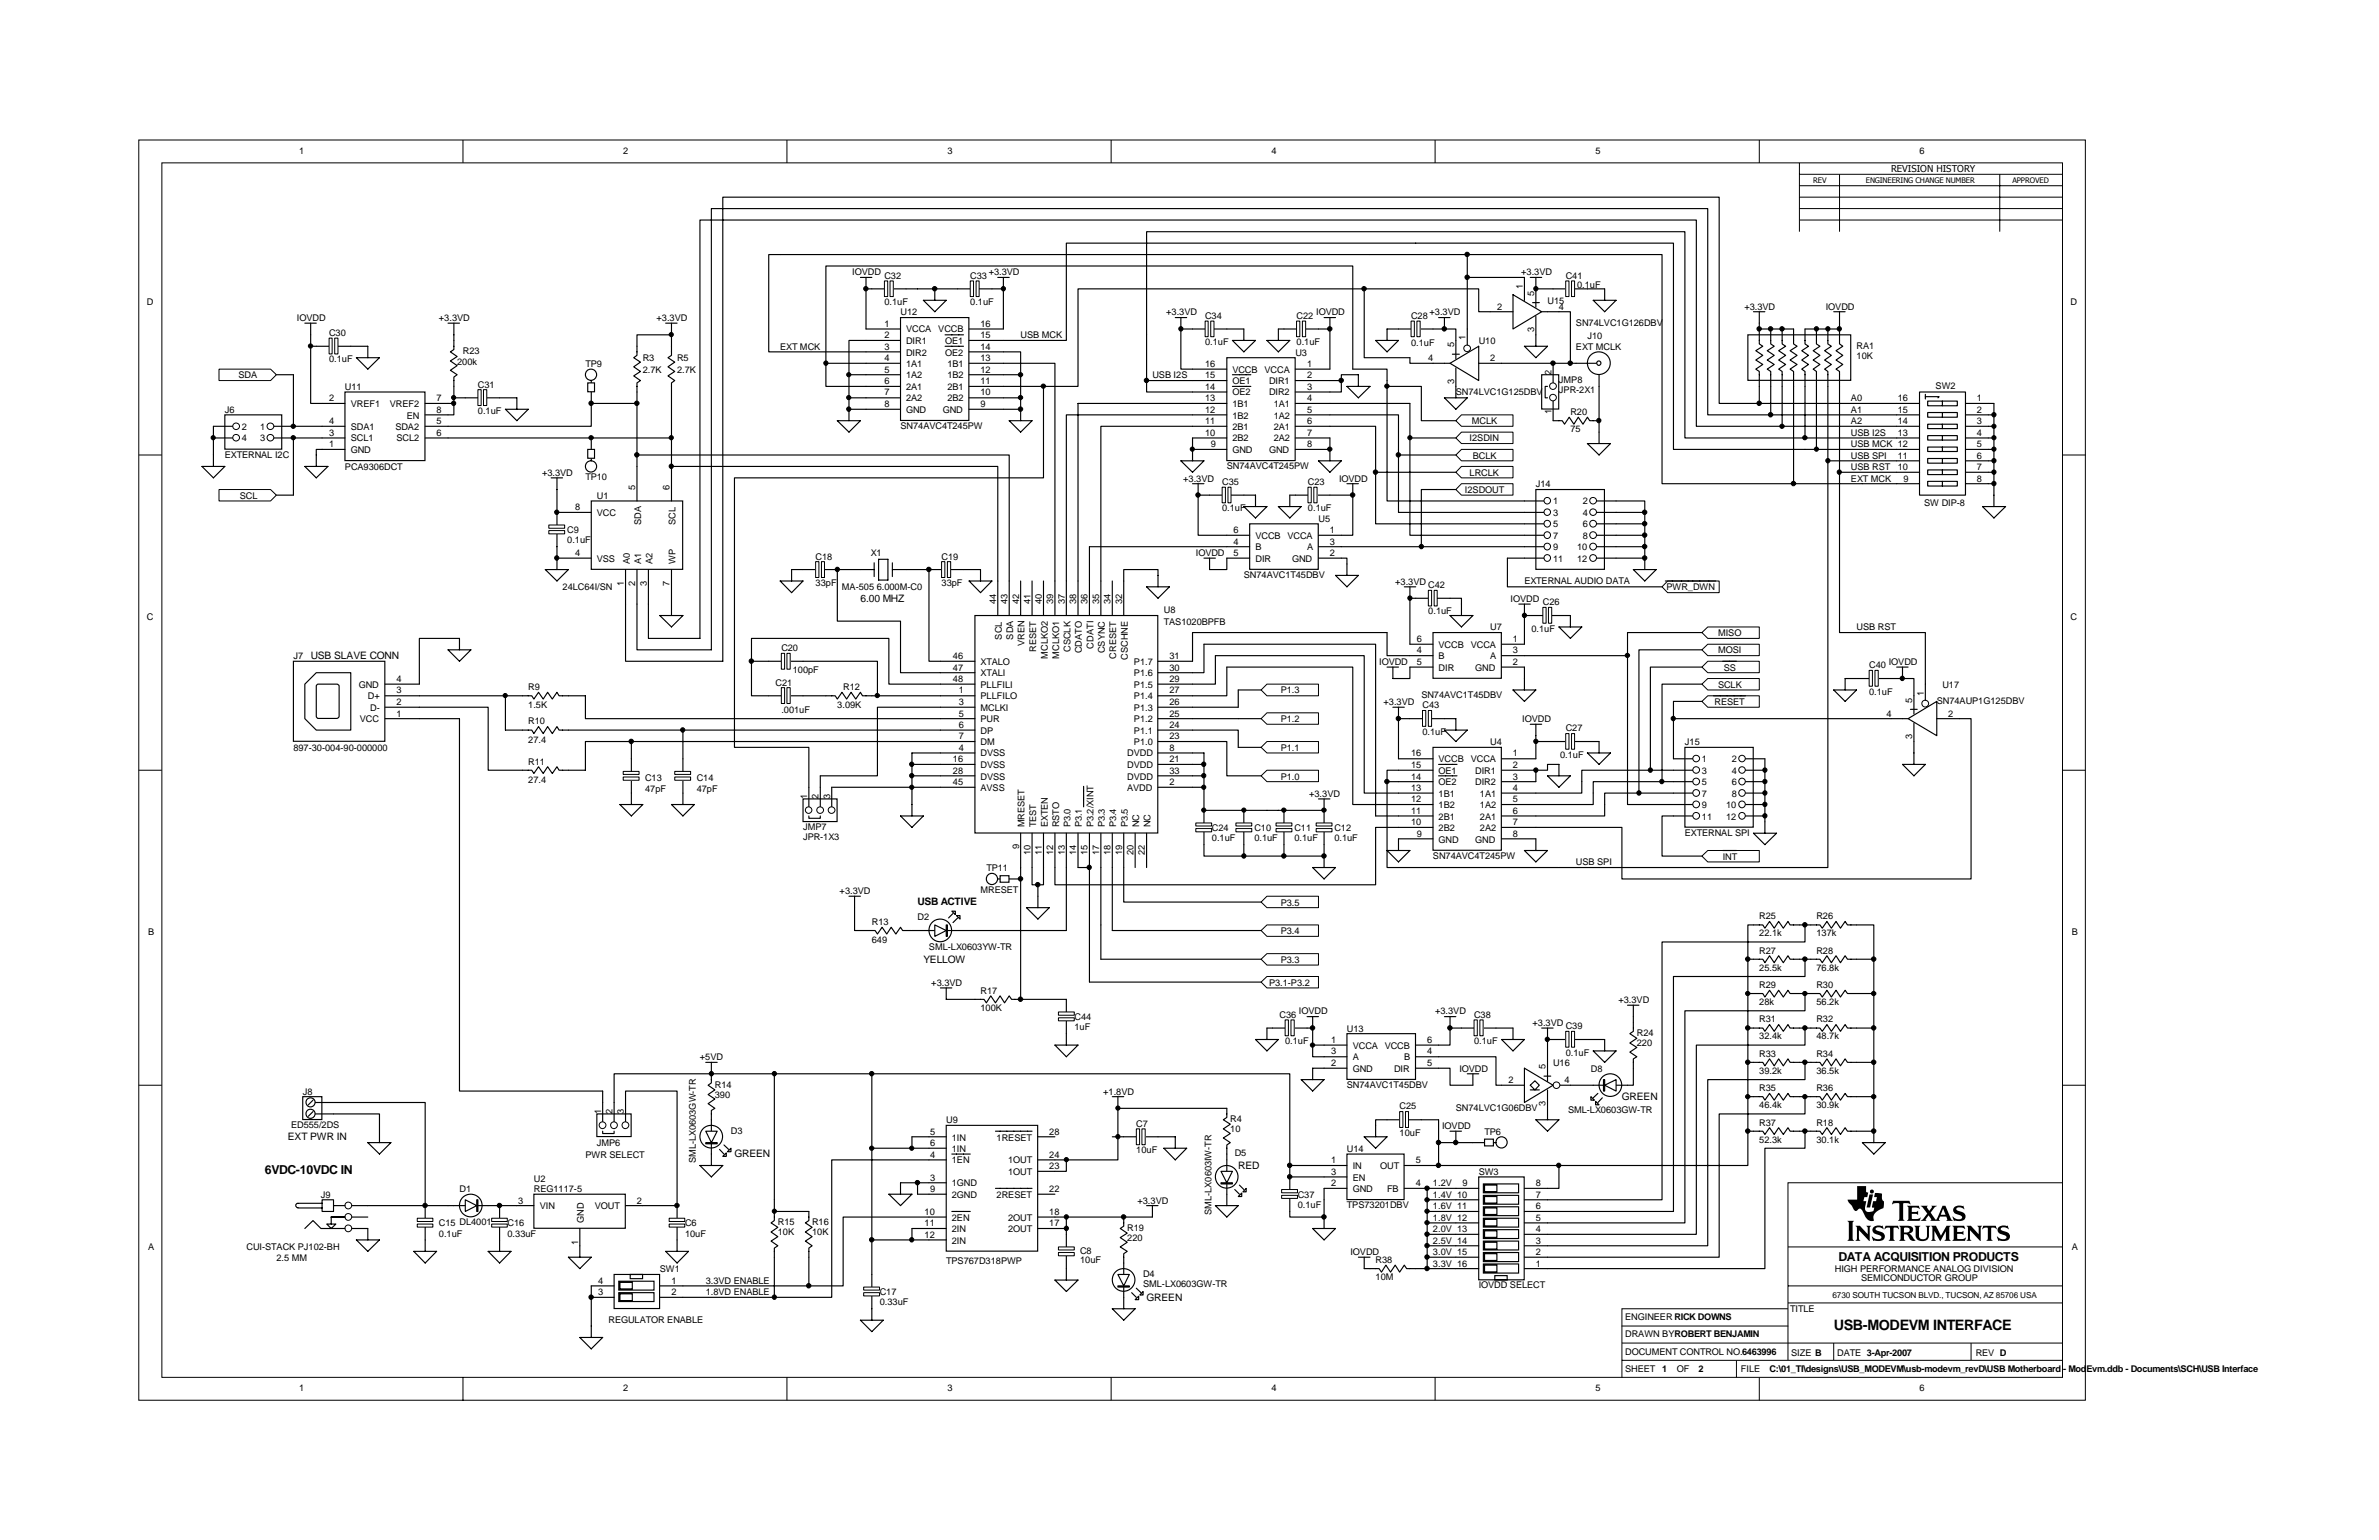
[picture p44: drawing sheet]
<svg xmlns="http://www.w3.org/2000/svg" width="432mm" height="279mm" viewBox="0 0 432 279" stroke-linecap="round" stroke-linejoin="round" font-family="sans-serif">
<defs><g id="words">
<text font-size="12.5" x="335.3" y="225.2">ti</text>
<text font-size="2.6" x="332.8" y="241.2">USB-MODEVM INTERFACE</text>
<g font-size="2.2">
<text x="48.1" y="213">6VDC-10VDC IN</text>
<text x="333.7" y="228.8">DATA ACQUISITION PRODUCTS</text>
</g>
<g font-size="1.9">
<text x="156.2" y="109.2">6.00 MHZ</text>
<text x="56.4" y="119.5">USB SLAVE CONN</text>
<text x="166.5" y="164.3">USB ACTIVE</text>
<text x="167.6" y="174.7">YELLOW</text>
<text x="294.4" y="199.6">GREEN</text>
<text x="52.2" y="206.9">EXT PWR IN</text>
<text x="133.3" y="210">GREEN</text>
<text x="224.7" y="212.1">RED</text>
<text x="208.1" y="236">GREEN</text>
</g>
<g font-size="1.7">
<text x="54.3" y="27.9">1</text>
<text x="113.1" y="27.9">2</text>
<text x="172" y="27.9">3</text>
<text x="230.8" y="27.9">4</text>
<text x="289.6" y="27.9">5</text>
<text x="348.4" y="27.9">6</text>
<text x="343.2" y="31.3">REVISION HISTORY</text>
<text x="154.7" y="50">IOVDD</text>
<text x="160.5" y="50.6">C32</text>
<text x="176.1" y="50.6">C33</text>
<text x="179.5" y="50">+3.3VD</text>
<text x="276.1" y="50">+3.3VD</text>
<text x="276.4" y="52.4" transform="rotate(-90 276.4 52.4)">1</text>
<text x="278.5" y="53.7" transform="rotate(-90 278.5 53.7)">5</text>
<text x="284.2" y="50.6">C41</text>
<text x="286.3" y="52.2">0.1uF</text>
<text x="26.7" y="55.3">D</text>
<text x="53.9" y="58.3">IOVDD</text>
<text x="79.7" y="58.3">+3.3VD</text>
<text x="119.2" y="58.3">+3.3VD</text>
<text x="160.5" y="59.3">1</text>
<text x="160.5" y="55.3">0.1uF</text>
<text x="163.4" y="57.2">U12</text>
<text x="176.1" y="55.3">0.1uF</text>
<text x="178" y="59.3">16</text>
<text x="211.7" y="57.2">+3.3VD</text>
<text x="218.7" y="57.8">C34</text>
<text x="235.3" y="57.8">C22</text>
<text x="238.9" y="57.2">IOVDD</text>
<text x="256.1" y="57.8">C28</text>
<text x="259.5" y="57.2">+3.3VD</text>
<text x="271.7" y="56.2">2</text>
<text x="280.9" y="55.2">U15</text>
<text x="283" y="56.2">4</text>
<text x="286" y="59.1">SN74LVC1G126DBV</text>
<text x="316.6" y="56.2">+3.3VD</text>
<text x="331.4" y="56.2">IOVDD</text>
<text x="375.8" y="55.3">D</text>
<text x="59.7" y="61">C30</text>
<text x="59.7" y="65.7">0.1uF</text>
<text x="84" y="64.3">R23</text>
<text x="116.7" y="65.5">R3</text>
<text x="122.9" y="65.5">R5</text>
<text x="141.6" y="63.5">EXT MCK</text>
<text x="160.5" y="61.4">2</text>
<text x="160.5" y="65.5">4</text>
<text x="160.5" y="63.5">3</text>
<text x="164.5" y="60.3">VCCA</text>
<text x="164.5" y="62.4">DIR1</text>
<text x="164.5" y="64.5">DIR2</text>
<text x="170.3" y="60.3">VCCB</text>
<text x="171.5" y="64.5">OE2</text>
<text x="171.5" y="62.4">OE1</text>
<text x="178" y="65.5">13</text>
<text x="178" y="63.5">14</text>
<text x="178" y="61.4">15</text>
<text x="185.2" y="61.4">USB MCK</text>
<text x="218.7" y="62.6">0.1uF</text>
<text x="235.1" y="64.5">U3</text>
<text x="235.3" y="62.6">0.1uF</text>
<text x="256.1" y="62.8">0.1uF</text>
<text x="259.2" y="65.5">4</text>
<text x="263.9" y="63" transform="rotate(-90 263.9 63)">5</text>
<text x="266" y="61.8" transform="rotate(-90 266 61.8)">1</text>
<text x="268.4" y="62.4">U10</text>
<text x="270.5" y="65.5">2</text>
<text x="278.5" y="60.3" transform="rotate(-90 278.5 60.3)">3</text>
<text x="286" y="63.5">EXT MCLK</text>
<text x="288.1" y="61.6">J10</text>
<text x="337" y="63.2">RA1</text>
<text x="337" y="65.1">10K</text>
<text x="43.3" y="68.7">SDA</text>
<text x="62.6" y="70.7">U11</text>
<text x="83" y="66.2">200k</text>
<text x="86.7" y="70.3">C31</text>
<text x="106.3" y="66.6">TP9</text>
<text x="116.7" y="67.6">2.7K</text>
<text x="122.9" y="67.6">2.7K</text>
<text x="160.5" y="67.6">5</text>
<text x="160.5" y="69.7">6</text>
<text x="160.5" y="71.8">7</text>
<text x="164.5" y="66.6">1A1</text>
<text x="164.5" y="68.7">1A2</text>
<text x="164.5" y="70.7">2A1</text>
<text x="172" y="70.7">2B1</text>
<text x="172" y="68.7">1B2</text>
<text x="172" y="66.6">1B1</text>
<text x="178" y="71.8">10</text>
<text x="178" y="69.7">11</text>
<text x="178" y="67.6">12</text>
<text x="209.2" y="68.7">USB I2S</text>
<text x="218.7" y="70.7">14</text>
<text x="218.7" y="68.7">15</text>
<text x="218.7" y="66.6">16</text>
<text x="223.7" y="71.8">OE2</text>
<text x="223.7" y="69.7">OE1</text>
<text x="223.7" y="67.6">VCCB</text>
<text x="229.5" y="67.6">VCCA</text>
<text x="230.3" y="69.7">DIR1</text>
<text x="230.3" y="71.8">DIR2</text>
<text x="237.2" y="68.7">2</text>
<text x="237.2" y="70.7">3</text>
<text x="237.2" y="66.6">1</text>
<text x="263.9" y="69.7" transform="rotate(-90 263.9 69.7)">3</text>
<text x="264.2" y="71.6">SN74LVC1G125DBV</text>
<text x="281.6" y="68" transform="rotate(-90 281.6 68)">2</text>
<text x="283" y="69.5">JMP8</text>
<text x="283" y="71.4">JPR-2X1</text>
<text x="351.3" y="70.5">SW2</text>
<text x="40.8" y="74.9">J6</text>
<text x="59.7" y="72.8">2</text>
<text x="59.7" y="77">4</text>
<text x="63.7" y="73.9">VREF1</text>
<text x="70.7" y="73.9">VREF2</text>
<text x="73.8" y="75.9">EN</text>
<text x="79.2" y="74.9">8</text>
<text x="79.2" y="72.8">7</text>
<text x="79.2" y="77">5</text>
<text x="86.7" y="75.1">0.1uF</text>
<text x="160.5" y="73.9">8</text>
<text x="163.4" y="77.8">SN74AVC4T245PW</text>
<text x="164.5" y="72.8">2A2</text>
<text x="164.5" y="74.9">GND</text>
<text x="171.1" y="74.9">GND</text>
<text x="172" y="72.8">2B2</text>
<text x="178" y="73.9">9</text>
<text x="218.7" y="77">11</text>
<text x="218.7" y="74.9">12</text>
<text x="218.7" y="72.8">13</text>
<text x="223.7" y="75.9">1B2</text>
<text x="223.7" y="73.9">1B1</text>
<text x="231.2" y="73.9">1A1</text>
<text x="231.2" y="75.9">1A2</text>
<text x="237.2" y="72.8">4</text>
<text x="237.2" y="74.9">5</text>
<text x="237.2" y="77">6</text>
<text x="267.2" y="77">MCLK</text>
<text x="281.6" y="75.1" transform="rotate(-90 281.6 75.1)">1</text>
<text x="285" y="75.3">R20</text>
<text x="336" y="72.8">A0</text>
<text x="336" y="74.9">A1</text>
<text x="336" y="77">A2</text>
<text x="344.5" y="72.8">16</text>
<text x="344.5" y="74.9">15</text>
<text x="344.5" y="77">14</text>
<text x="358.8" y="72.8">1</text>
<text x="358.8" y="74.9">2</text>
<text x="358.8" y="77">3</text>
<text x="40.8" y="83">EXTERNAL I2C</text>
<text x="43.9" y="78">2</text>
<text x="43.9" y="80.1">4</text>
<text x="47.2" y="78">1</text>
<text x="47.2" y="80.1">3</text>
<text x="59.7" y="81.1">1</text>
<text x="59.7" y="79">3</text>
<text x="63.7" y="82.2">GND</text>
<text x="63.7" y="80.1">SCL1</text>
<text x="63.7" y="78">SDA1</text>
<text x="71.8" y="78">SDA2</text>
<text x="72" y="80.1">SCL2</text>
<text x="79.2" y="79">6</text>
<text x="218.7" y="79">10</text>
<text x="219.8" y="81.1">9</text>
<text x="223.7" y="82.2">GND</text>
<text x="223.7" y="80.1">2B2</text>
<text x="223.7" y="78">2B1</text>
<text x="230.3" y="82.2">GND</text>
<text x="231.2" y="78">2A1</text>
<text x="231.2" y="80.1">2A2</text>
<text x="237.2" y="81.1">8</text>
<text x="237.2" y="79">7</text>
<text x="266.7" y="80.1">I2SDIN</text>
<text x="267.3" y="83.2">BCLK</text>
<text x="285" y="78.4">75</text>
<text x="336" y="79">USB I2S</text>
<text x="336" y="81.1">USB MCK 12</text>
<text x="336" y="83.2">USB SPI</text>
<text x="344.5" y="79">13</text>
<text x="344.5" y="83.2">11</text>
<text x="358.8" y="79">4</text>
<text x="358.8" y="81.1">5</text>
<text x="358.8" y="83.2">6</text>
<text x="62.6" y="85.3">PCA9306DCT</text>
<text x="98.4" y="86.3">+3.3VD</text>
<text x="106.3" y="87.2">TP10</text>
<text x="115.3" y="88.8" transform="rotate(-90 115.3 88.8)">5</text>
<text x="121.5" y="88.8" transform="rotate(-90 121.5 88.8)">6</text>
<text x="214.8" y="87.4">+3.3VD</text>
<text x="221.8" y="88">C35</text>
<text x="222.7" y="85.1">SN74AVC4T245PW</text>
<text x="237.4" y="88">C23</text>
<text x="243" y="87.4">IOVDD</text>
<text x="265.9" y="89.5">I2SDOUT</text>
<text x="266.7" y="86.3">LRCLK</text>
<text x="278.8" y="88.4">J14</text>
<text x="336" y="85.3">USB RST</text>
<text x="336" y="87.4">EXT MCK</text>
<text x="344.5" y="85.3">10</text>
<text x="345.5" y="87.4">9</text>
<text x="358.8" y="85.3">7</text>
<text x="358.8" y="87.4">8</text>
<text x="43.5" y="90.5">SCL</text>
<text x="104.4" y="92.6">8</text>
<text x="108.3" y="93.6">VCC</text>
<text x="108.3" y="90.5">U1</text>
<text x="116.4" y="95.2" transform="rotate(-90 116.4 95.2)">SDA</text>
<text x="122.6" y="95.2" transform="rotate(-90 122.6 95.2)">SCL</text>
<text x="221.8" y="92.8">0.1uF</text>
<text x="237.4" y="92.8">0.1uF</text>
<text x="239.3" y="94.7">U5</text>
<text x="281.9" y="91.5">1</text>
<text x="281.9" y="93.6">3</text>
<text x="281.9" y="95.7">5</text>
<text x="287.3" y="91.5">2</text>
<text x="287.3" y="93.6">4</text>
<text x="287.3" y="95.7">6</text>
<text x="349.2" y="91.7">SW DIP-8</text>
<text x="103" y="96.7">C9</text>
<text x="103" y="98.6">0.1uF</text>
<text x="104.4" y="100.9">4</text>
<text x="108.3" y="101.9">VSS</text>
<text x="148" y="101.5">C18</text>
<text x="158" y="100.9">X1</text>
<text x="170.9" y="101.5">C19</text>
<text x="217" y="100.9">IOVDD</text>
<text x="223.9" y="96.7">6</text>
<text x="223.9" y="98.8">4</text>
<text x="223.9" y="100.9">5</text>
<text x="227.9" y="97.7">VCCB</text>
<text x="227.9" y="99.8">B</text>
<text x="227.9" y="101.9">DIR</text>
<text x="233.7" y="97.7">VCCA</text>
<text x="234.5" y="101.9">GND</text>
<text x="237.2" y="99.8">A</text>
<text x="241.4" y="100.9">2</text>
<text x="241.4" y="98.8">3</text>
<text x="241.4" y="96.7">1</text>
<text x="281.9" y="97.7">7</text>
<text x="281.9" y="99.8">9</text>
<text x="281.9" y="101.9">11</text>
<text x="286.3" y="99.8">10</text>
<text x="286.3" y="101.9">12</text>
<text x="287.3" y="97.7">8</text>
<text x="102.1" y="107.1">24LC64I/SN</text>
<text x="113.2" y="106.3" transform="rotate(-90 113.2 106.3)">1</text>
<text x="114.3" y="102.3" transform="rotate(-90 114.3 102.3)">A0</text>
<text x="115.3" y="106.3" transform="rotate(-90 115.3 106.3)">2</text>
<text x="116.4" y="102.3" transform="rotate(-90 116.4 102.3)">A1</text>
<text x="117.4" y="106.3" transform="rotate(-90 117.4 106.3)">3</text>
<text x="118.4" y="102.3" transform="rotate(-90 118.4 102.3)">A2</text>
<text x="121.5" y="106.3" transform="rotate(-90 121.5 106.3)">7</text>
<text x="122.6" y="102.3" transform="rotate(-90 122.6 102.3)">WP</text>
<text x="148" y="106.3">33pF</text>
<text x="152.8" y="107.1">MA-505 6.000M-C0</text>
<text x="170.9" y="106.3">33pF</text>
<text x="225.8" y="104.8">SN74AVC1T45DBV</text>
<text x="253.2" y="106.1">+3.3VD</text>
<text x="259.2" y="106.7">C42</text>
<text x="276.7" y="105.9">EXTERNAL AUDIO DATA</text>
<text x="302.5" y="107.1">PWR_DWN</text>
<text x="26.7" y="112.5">C</text>
<text x="180.8" y="109.6" transform="rotate(-90 180.8 109.6)">44</text>
<text x="182.9" y="109.6" transform="rotate(-90 182.9 109.6)">43</text>
<text x="185" y="109.6" transform="rotate(-90 185 109.6)">42</text>
<text x="187" y="109.6" transform="rotate(-90 187 109.6)">41</text>
<text x="189.1" y="109.6" transform="rotate(-90 189.1 109.6)">40</text>
<text x="191.2" y="109.6" transform="rotate(-90 191.2 109.6)">39</text>
<text x="193.3" y="109.6" transform="rotate(-90 193.3 109.6)">37</text>
<text x="195.3" y="109.6" transform="rotate(-90 195.3 109.6)">38</text>
<text x="197.4" y="109.6" transform="rotate(-90 197.4 109.6)">36</text>
<text x="199.5" y="109.6" transform="rotate(-90 199.5 109.6)">35</text>
<text x="201.6" y="109.6" transform="rotate(-90 201.6 109.6)">34</text>
<text x="203.7" y="109.6" transform="rotate(-90 203.7 109.6)">32</text>
<text x="211.2" y="111.3">U8</text>
<text x="211.2" y="113.4">TAS1020BPFB</text>
<text x="259.2" y="111.5">0.1uF</text>
<text x="274.2" y="109.2">IOVDD</text>
<text x="280" y="109.8">C26</text>
<text x="375.8" y="112.5">C</text>
<text x="53.3" y="119.6">J7</text>
<text x="141.8" y="118.2">C20</text>
<text x="173" y="119.6">46</text>
<text x="181.8" y="116" transform="rotate(-90 181.8 116)">SCL</text>
<text x="183.9" y="116" transform="rotate(-90 183.9 116)">SDA</text>
<text x="186" y="117.3" transform="rotate(-90 186 117.3)">VREN</text>
<text x="188.1" y="118.3" transform="rotate(-90 188.1 118.3)">RESET</text>
<text x="190.2" y="119.5" transform="rotate(-90 190.2 119.5)">MCLKO2</text>
<text x="192.2" y="119.5" transform="rotate(-90 192.2 119.5)">MCLKO1</text>
<text x="194.3" y="118.3" transform="rotate(-90 194.3 118.3)">CSCLK</text>
<text x="196.4" y="118.5" transform="rotate(-90 196.4 118.5)">CDATO</text>
<text x="198.5" y="117.7" transform="rotate(-90 198.5 117.7)">CDATI</text>
<text x="200.5" y="118.5" transform="rotate(-90 200.5 118.5)">CSYNC</text>
<text x="202.6" y="119.5" transform="rotate(-90 202.6 119.5)">CRESET</text>
<text x="204.7" y="119.8" transform="rotate(-90 204.7 119.8)">CSCHNE</text>
<text x="212.3" y="119.6">31</text>
<text x="257.2" y="116.5">6</text>
<text x="257.2" y="118.5">4</text>
<text x="261.1" y="117.5">VCCB</text>
<text x="261.1" y="119.6">B</text>
<text x="267" y="117.5">VCCA</text>
<text x="270.5" y="119.6">A</text>
<text x="270.5" y="114.4">U7</text>
<text x="274.6" y="118.5">3</text>
<text x="274.6" y="116.5">1</text>
<text x="278" y="114.6">0.1uF</text>
<text x="311.8" y="115.4">MISO</text>
<text x="311.8" y="118.5">MOSI</text>
<text x="337" y="114.4">USB RST</text>
<text x="65.1" y="124.8">GND</text>
<text x="72" y="123.7">4</text>
<text x="72" y="125.8">3</text>
<text x="95.9" y="125.2">R9</text>
<text x="140.8" y="124.4">C21</text>
<text x="143.9" y="122.1">100pF</text>
<text x="153" y="125.2">R12</text>
<text x="173" y="121.7">47</text>
<text x="173" y="123.7">48</text>
<text x="174" y="125.8">1</text>
<text x="178" y="120.6">XTALO</text>
<text x="178" y="122.7">XTALI</text>
<text x="178" y="124.8">PLLFILI</text>
<text x="205.8" y="124.8">P1.5</text>
<text x="205.8" y="122.7">P1.6</text>
<text x="205.8" y="120.6">P1.7</text>
<text x="212.3" y="125.8">27</text>
<text x="212.3" y="123.7">29</text>
<text x="212.3" y="121.7">30</text>
<text x="232.5" y="125.8">P1.3</text>
<text x="250.3" y="120.6">IOVDD</text>
<text x="257.2" y="120.6">5</text>
<text x="261.1" y="121.7">DIR</text>
<text x="267.8" y="121.7">GND</text>
<text x="274.6" y="120.6">2</text>
<text x="311.8" y="124.8">SCLK</text>
<text x="312.9" y="121.7">SS</text>
<text x="339.3" y="121.2">C40</text>
<text x="342.8" y="120.6">IOVDD</text>
<text x="352.6" y="124.8">U17</text>
<text x="65.3" y="131">VCC</text>
<text x="66.8" y="126.9">D+</text>
<text x="67.2" y="128.9">D-</text>
<text x="72" y="127.9">2</text>
<text x="72" y="130">1</text>
<text x="95.9" y="128.5">1.5K</text>
<text x="95.9" y="131.4">R10</text>
<text x="141.8" y="129.4">.001uF</text>
<text x="152" y="128.5">3.09K</text>
<text x="174" y="127.9">3</text>
<text x="174" y="130">5</text>
<text x="178" y="126.9">PLLFILO</text>
<text x="178" y="128.9">MCLKI</text>
<text x="178" y="131">PUR</text>
<text x="205.8" y="131">P1.2</text>
<text x="205.8" y="128.9">P1.3</text>
<text x="205.8" y="126.9">P1.4</text>
<text x="212.3" y="130">25</text>
<text x="212.3" y="127.9">26</text>
<text x="232.5" y="131">P1.2</text>
<text x="251.1" y="127.9">+3.3VD</text>
<text x="258" y="126.7">SN74AVC1T45DBV</text>
<text x="258.2" y="128.5">C43</text>
<text x="276.3" y="131">IOVDD</text>
<text x="311.2" y="127.9">RESET</text>
<text x="339.3" y="126">0.1uF</text>
<text x="342.4" y="130">4</text>
<text x="347.1" y="127.5" transform="rotate(-90 347.1 127.5)">5</text>
<text x="349.2" y="126.2" transform="rotate(-90 349.2 126.2)">1</text>
<text x="351.5" y="127.7">SN74AUP1G125DBV</text>
<text x="353.6" y="130">2</text>
<text x="53.3" y="136.2">897-30-004-90-000000</text>
<text x="95.9" y="134.8">27.4</text>
<text x="174" y="132.1">6</text>
<text x="174" y="134.2">7</text>
<text x="174" y="136.2">4</text>
<text x="178" y="133.1">DP</text>
<text x="178" y="135.2">DM</text>
<text x="178" y="137.2">DVSS</text>
<text x="204.6" y="137.2">DVDD</text>
<text x="205.8" y="135.2">P1.0</text>
<text x="205.8" y="133.1">P1.1</text>
<text x="212.3" y="134.2">23</text>
<text x="212.3" y="132.1">24</text>
<text x="212.3" y="136.2">8</text>
<text x="232.5" y="136.2">P1.1</text>
<text x="256.1" y="137.2">16</text>
<text x="258.2" y="133.3">0.1uF</text>
<text x="270.5" y="135.2">U4</text>
<text x="274.6" y="137.2">1</text>
<text x="283.2" y="137.5">0.1uF</text>
<text x="284.2" y="132.7">C27</text>
<text x="305.8" y="135.2">J15</text>
<text x="347.1" y="134.1" transform="rotate(-90 347.1 134.1)">3</text>
<text x="95.9" y="138.7">R11</text>
<text x="95.9" y="142">27.4</text>
<text x="117.1" y="141.6">C13</text>
<text x="117.1" y="143.7">47pF</text>
<text x="126.4" y="141.6">C14</text>
<text x="126.4" y="143.7">47pF</text>
<text x="173" y="138.3">16</text>
<text x="173" y="140.4">28</text>
<text x="173" y="142.5">45</text>
<text x="178" y="139.4">DVSS</text>
<text x="178" y="141.4">DVSS</text>
<text x="178" y="143.5">AVSS</text>
<text x="204.6" y="143.5">AVDD</text>
<text x="204.6" y="141.4">DVDD</text>
<text x="204.6" y="139.4">DVDD</text>
<text x="212.3" y="142.5">2</text>
<text x="212.3" y="140.4">33</text>
<text x="212.3" y="138.3">21</text>
<text x="232.5" y="141.4">P1.0</text>
<text x="256.1" y="141.4">14</text>
<text x="256.1" y="143.5">13</text>
<text x="256.1" y="139.4">15</text>
<text x="261.1" y="142.5">OE2</text>
<text x="261.1" y="140.4">OE1</text>
<text x="261.1" y="138.3">VCCB</text>
<text x="267" y="138.3">VCCA</text>
<text x="267.8" y="140.4">DIR1</text>
<text x="267.8" y="142.5">DIR2</text>
<text x="274.6" y="139.4">2</text>
<text x="274.6" y="141.4">3</text>
<text x="274.6" y="143.5">4</text>
<text x="308.9" y="138.3">1</text>
<text x="308.9" y="140.4">3</text>
<text x="308.9" y="142.5">5</text>
<text x="314.3" y="138.3">2</text>
<text x="314.3" y="140.4">4</text>
<text x="314.3" y="142.5">6</text>
<text x="146.5" y="144.9" transform="rotate(-90 146.5 144.9)">1</text>
<text x="148.6" y="144.9" transform="rotate(-90 148.6 144.9)">2</text>
<text x="150.7" y="144.9" transform="rotate(-90 150.7 144.9)">3</text>
<text x="237.6" y="144.5">+3.3VD</text>
<text x="256.1" y="149.7">10</text>
<text x="256.1" y="147.7">11</text>
<text x="256.1" y="145.6">12</text>
<text x="261.1" y="148.7">2B1</text>
<text x="261.1" y="146.6">1B2</text>
<text x="261.1" y="144.5">1B1</text>
<text x="268.6" y="144.5">1A1</text>
<text x="268.6" y="146.6">1A2</text>
<text x="268.6" y="148.7">2A1</text>
<text x="274.6" y="145.6">5</text>
<text x="274.6" y="147.7">6</text>
<text x="274.6" y="149.7">7</text>
<text x="308.9" y="144.5">7</text>
<text x="308.9" y="146.6">9</text>
<text x="308.9" y="148.7">11</text>
<text x="313.3" y="146.6">10</text>
<text x="313.3" y="148.7">12</text>
<text x="314.3" y="144.5">8</text>
<text x="145.8" y="150.6">JMP7</text>
<text x="145.8" y="152.4">JPR-1X3</text>
<text x="185" y="154.1" transform="rotate(-90 185 154.1)">9</text>
<text x="186" y="150.1" transform="rotate(-90 186 150.1)">MRESET</text>
<text x="187" y="155.1" transform="rotate(-90 187 155.1)">10</text>
<text x="188.1" y="150.1" transform="rotate(-90 188.1 150.1)">TEST</text>
<text x="189.1" y="155.1" transform="rotate(-90 189.1 155.1)">11</text>
<text x="190.2" y="150.1" transform="rotate(-90 190.2 150.1)">EXTEN</text>
<text x="191.2" y="155.1" transform="rotate(-90 191.2 155.1)">12</text>
<text x="192.2" y="150.1" transform="rotate(-90 192.2 150.1)">RSTO</text>
<text x="193.3" y="155.1" transform="rotate(-90 193.3 155.1)">13</text>
<text x="194.3" y="150.1" transform="rotate(-90 194.3 150.1)">P3.0</text>
<text x="195.3" y="155.1" transform="rotate(-90 195.3 155.1)">14</text>
<text x="196.4" y="150.1" transform="rotate(-90 196.4 150.1)">P3.1</text>
<text x="197.4" y="155.1" transform="rotate(-90 197.4 155.1)">15</text>
<text x="198.5" y="150.1" transform="rotate(-90 198.5 150.1)">P3.2/XINT</text>
<text x="199.5" y="155.1" transform="rotate(-90 199.5 155.1)">17</text>
<text x="200.5" y="150.1" transform="rotate(-90 200.5 150.1)">P3.3</text>
<text x="201.6" y="155.1" transform="rotate(-90 201.6 155.1)">18</text>
<text x="202.6" y="150.1" transform="rotate(-90 202.6 150.1)">P3.4</text>
<text x="203.7" y="155.1" transform="rotate(-90 203.7 155.1)">19</text>
<text x="204.7" y="150.1" transform="rotate(-90 204.7 150.1)">P3.5</text>
<text x="205.7" y="155.1" transform="rotate(-90 205.7 155.1)">20</text>
<text x="206.8" y="150.1" transform="rotate(-90 206.8 150.1)">NC</text>
<text x="207.8" y="155.1" transform="rotate(-90 207.8 155.1)">22</text>
<text x="208.8" y="150.1" transform="rotate(-90 208.8 150.1)">NC</text>
<text x="220" y="150.8">C24</text>
<text x="220" y="152.7">0.1uF</text>
<text x="227.7" y="150.8">C10</text>
<text x="227.7" y="152.7">0.1uF</text>
<text x="234.9" y="150.8">C11</text>
<text x="234.9" y="152.7">0.1uF</text>
<text x="242.2" y="150.8">C12</text>
<text x="242.2" y="152.7">0.1uF</text>
<text x="257.2" y="151.8">9</text>
<text x="260.1" y="155.8">SN74AVC4T245PW</text>
<text x="261.1" y="152.9">GND</text>
<text x="261.1" y="150.8">2B2</text>
<text x="267.8" y="152.9">GND</text>
<text x="268.6" y="150.8">2A2</text>
<text x="274.6" y="151.8">8</text>
<text x="305.8" y="151.6">EXTERNAL SPI</text>
<text x="312.7" y="156">INT</text>
<text x="179" y="158.1">TP11</text>
<text x="286" y="157">USB SPI</text>
<text x="152.4" y="162.2">+3.3VD</text>
<text x="158.2" y="167.8">R13</text>
<text x="166.5" y="167">D2</text>
<text x="178" y="162">MRESET</text>
<text x="232.5" y="164.3">P3.5</text>
<text x="319.3" y="166.8">R25</text>
<text x="329.7" y="166.8">R26</text>
<text x="26.9" y="169.7">B</text>
<text x="158.2" y="171.2">649</text>
<text x="168.6" y="172.4">SML-LX0603YW-TR</text>
<text x="232.5" y="169.5">P3.4</text>
<text x="319.3" y="173">R27</text>
<text x="319.3" y="169.9">22.1k</text>
<text x="329.7" y="169.9">137k</text>
<text x="329.7" y="173">R28</text>
<text x="376" y="169.7">B</text>
<text x="169" y="178.9">+3.3VD</text>
<text x="230.3" y="178.9">P3.1-P3.2</text>
<text x="232.5" y="174.7">P3.3</text>
<text x="319.3" y="176.1">25.5k</text>
<text x="319.3" y="179.2">R29</text>
<text x="329.7" y="176.1">76.8k</text>
<text x="329.7" y="179.2">R30</text>
<text x="178" y="180.3">R17</text>
<text x="178" y="183.4">100K</text>
<text x="195" y="185.1">C44</text>
<text x="232.2" y="184.7">C36</text>
<text x="235.8" y="184">IOVDD</text>
<text x="260.5" y="184">+3.3VD</text>
<text x="267.5" y="184.7">C38</text>
<text x="293.8" y="181.9">+3.3VD</text>
<text x="319.3" y="182.4">28k</text>
<text x="319.3" y="185.5">R31</text>
<text x="329.7" y="185.5">R32</text>
<text x="329.7" y="182.4">56.2k</text>
<text x="195" y="186.9">1uF</text>
<text x="233.3" y="189.4">0.1uF</text>
<text x="241.6" y="189.2">1</text>
<text x="241.6" y="191.3">3</text>
<text x="244.5" y="187.2">U13</text>
<text x="245.5" y="190.3">VCCA</text>
<text x="251.3" y="190.3">VCCB</text>
<text x="259" y="189.2">6</text>
<text x="259" y="191.3">4</text>
<text x="267.5" y="189.4">0.1uF</text>
<text x="278.2" y="186.1">+3.3VD</text>
<text x="284.2" y="186.7">C39</text>
<text x="284.2" y="191.5">0.1uF</text>
<text x="297.1" y="188">R24</text>
<text x="297.1" y="189.9">220</text>
<text x="319.3" y="188.6">32.4k</text>
<text x="319.3" y="191.7">R33</text>
<text x="329.7" y="191.7">R34</text>
<text x="329.7" y="188.6">48.7k</text>
<text x="127" y="192.4">+5VD</text>
<text x="129.8" y="197.4">R14</text>
<text x="241.6" y="193.4">2</text>
<text x="244.5" y="197.4">SN74AVC1T45DBV</text>
<text x="245.5" y="192.4">A</text>
<text x="245.5" y="194.4">GND</text>
<text x="253" y="194.4">DIR</text>
<text x="254.9" y="192.4">B</text>
<text x="259" y="193.4">5</text>
<text x="264.9" y="194.4">IOVDD</text>
<text x="273.8" y="196.5">2</text>
<text x="280.5" y="194" transform="rotate(-90 280.5 194)">5</text>
<text x="281.9" y="193.4">U16</text>
<text x="284" y="196.5">4</text>
<text x="288.8" y="194.4">D8</text>
<text x="319.3" y="198">R35</text>
<text x="319.3" y="194.9">39.2k</text>
<text x="329.7" y="198">R36</text>
<text x="329.7" y="194.9">36.5k</text>
<text x="54.9" y="198.6">J8</text>
<text x="109.1" y="202.1" transform="rotate(-90 109.1 202.1)">1</text>
<text x="111.2" y="202.1" transform="rotate(-90 111.2 202.1)">2</text>
<text x="113.2" y="202.1" transform="rotate(-90 113.2 202.1)">3</text>
<text x="129.8" y="199.2">390</text>
<text x="171.7" y="203.8">U9</text>
<text x="200.2" y="198.6">+1.8VD</text>
<text x="223.3" y="203.6">R4</text>
<text x="254" y="201.3">C25</text>
<text x="264.2" y="201.5">SN74LVC1G06DBV</text>
<text x="280.5" y="200.7" transform="rotate(-90 280.5 200.7)">3</text>
<text x="284.6" y="201.9">SML-LX0603GW-TR</text>
<text x="319.3" y="201.1">46.4k</text>
<text x="329.7" y="201.1">30.9k</text>
<text x="52.8" y="204.6">ED555/2DS</text>
<text x="108.3" y="207.9">JMP6</text>
<text x="132.7" y="205.7">D3</text>
<text x="168.8" y="205.9">5</text>
<text x="168.8" y="207.9">6</text>
<text x="172.8" y="206.9">1IN</text>
<text x="172.8" y="209">1IN</text>
<text x="180.9" y="206.9">1RESET</text>
<text x="190.5" y="205.9">28</text>
<text x="206.2" y="204.4">C7</text>
<text x="206.2" y="209.2">10uF</text>
<text x="223.3" y="205.4">10</text>
<text x="224.1" y="209.8">D5</text>
<text x="244.5" y="209">U14</text>
<text x="254" y="206.1">10uF</text>
<text x="261.7" y="204.9">IOVDD</text>
<text x="269.5" y="205.9">TP6</text>
<text x="319.3" y="204.2">R37</text>
<text x="319.3" y="207.3">52.3k</text>
<text x="329.7" y="204.2">R18</text>
<text x="329.7" y="207.3">30.1k</text>
<text x="96.9" y="214.4">U2</text>
<text x="106.3" y="210">PWR SELECT</text>
<text x="126.3" y="211" transform="rotate(-90 126.3 211)">SML-LX0603GW-TR</text>
<text x="168.8" y="214.2">3</text>
<text x="168.8" y="210">4</text>
<text x="172.8" y="215.2">1GND</text>
<text x="172.8" y="211.1">1EN</text>
<text x="183" y="213.1">1OUT</text>
<text x="183" y="211.1">1OUT</text>
<text x="190.5" y="212.1">23</text>
<text x="190.5" y="210">24</text>
<text x="241.6" y="211.1">1</text>
<text x="241.6" y="215.2">2</text>
<text x="241.6" y="213.1">3</text>
<text x="245.5" y="212.1">IN</text>
<text x="245.5" y="214.2">EN</text>
<text x="250.5" y="212.1">OUT</text>
<text x="257" y="211.1">5</text>
<text x="257" y="215.2">4</text>
<text x="260.1" y="215.2">1.2V</text>
<text x="265.5" y="215.2">9</text>
<text x="268.4" y="213.1">SW3</text>
<text x="278.8" y="215.2">8</text>
<text x="58.3" y="217.3">J9</text>
<text x="83.4" y="216.3">D1</text>
<text x="94" y="218.4">3</text>
<text x="96.9" y="216.3">REG1117-5</text>
<text x="98" y="219.4">VIN</text>
<text x="106" y="221.9" transform="rotate(-90 106 221.9)">GND</text>
<text x="107.9" y="219.4">VOUT</text>
<text x="115.6" y="218.4">2</text>
<text x="167.8" y="220.4">10</text>
<text x="168.8" y="216.3">9</text>
<text x="172.8" y="217.3">2GND</text>
<text x="172.8" y="221.4">2EN</text>
<text x="180.9" y="217.3">2RESET</text>
<text x="183" y="221.4">2OUT</text>
<text x="190.5" y="216.3">22</text>
<text x="190.5" y="220.4">18</text>
<text x="206.5" y="218.4">+3.3VD</text>
<text x="219.9" y="220.4" transform="rotate(-90 219.9 220.4)">SML-LX0603IW-TR</text>
<text x="235.5" y="217.3">C37</text>
<text x="235.5" y="219.2">0.1uF</text>
<text x="244.5" y="219.2">TPS73201DBV</text>
<text x="245.5" y="216.3">GND</text>
<text x="251.8" y="216.3">FB</text>
<text x="260.1" y="217.3">1.4V 10</text>
<text x="260.1" y="219.4">1.6V 11</text>
<text x="260.1" y="221.4">1.8V 12</text>
<text x="278.8" y="221.4">5</text>
<text x="278.8" y="219.4">6</text>
<text x="278.8" y="217.3">7</text>
<text x="26.9" y="226.9">A</text>
<text x="44.7" y="226.9">CUI-STACK PJ102-BH</text>
<text x="79.7" y="222.5">C15 DL4001</text>
<text x="79.7" y="224.4">0.1uF</text>
<text x="92.1" y="222.5">C16</text>
<text x="92.1" y="224.4">0.33uF</text>
<text x="104.9" y="225.8" transform="rotate(-90 104.9 225.8)">1</text>
<text x="124.3" y="222.5">C6</text>
<text x="124.3" y="224.4">10uF</text>
<text x="141.2" y="222.3">R15</text>
<text x="141.2" y="224.2">10K</text>
<text x="147.4" y="222.3">R16</text>
<text x="147.4" y="224.2">10K</text>
<text x="167.8" y="222.5">11</text>
<text x="167.8" y="224.6">12</text>
<text x="172.8" y="223.6">2IN</text>
<text x="172.8" y="225.6">2IN</text>
<text x="183" y="223.6">2OUT</text>
<text x="190.5" y="222.5">17</text>
<text x="196" y="227.5">C8</text>
<text x="204.6" y="223.4">R19</text>
<text x="204.6" y="225.2">220</text>
<text x="245.1" y="227.7">IOVDD</text>
<text x="260.1" y="223.6">2.0V 13</text>
<text x="260.1" y="225.6">2.5V 14</text>
<text x="260.1" y="227.7">3.0V 15</text>
<text x="278.8" y="227.7">2</text>
<text x="278.8" y="225.6">3</text>
<text x="278.8" y="223.6">4</text>
<text x="376" y="226.9">A</text>
<text x="50.2" y="228.7">2.5 MM</text>
<text x="108.5" y="232.9">4</text>
<text x="119.8" y="230.8">SW1</text>
<text x="121.9" y="232.9">1</text>
<text x="128.1" y="232.9">3.3VD ENABLE</text>
<text x="171.7" y="229.4">TPS767D318PWP</text>
<text x="196" y="229.2">10uF</text>
<text x="207.5" y="231.6">D4</text>
<text x="207.5" y="233.5">SML-LX0603GW-TR</text>
<text x="249.7" y="229.2">R38</text>
<text x="249.7" y="232.3">10M</text>
<text x="260.1" y="229.8">3.3V 16</text>
<text x="268.4" y="233.7">IOVDD SELECT</text>
<text x="278.8" y="229.8">1</text>
<text x="333" y="230.8">HIGH PERFORMANCE ANALOG DIVISION</text>
<text x="337.8" y="232.5">SEMICONDUCTOR GROUP</text>
<text x="108.5" y="235">3</text>
<text x="110.4" y="240">REGULATOR ENABLE</text>
<text x="121.9" y="235">2</text>
<text x="128.1" y="235">1.8VD ENABLE</text>
<text x="159.7" y="235">C17</text>
<text x="159.7" y="236.9">0.33uF</text>
<text x="295" y="239.6">ENGINEER RICK DOWNS</text>
<text x="324.9" y="238.1">TITLE</text>
<text x="295" y="242.7">DRAWN BYROBERT BENJAMIN</text>
<text x="295" y="245.8">DOCUMENT CONTROL NO.6463996</text>
<text x="325.1" y="246">SIZE B</text>
<text x="333.5" y="246">DATE 3-Apr-2007</text>
<text x="358.6" y="246">REV D</text>
<text x="295" y="248.9">SHEET</text>
<text x="301.7" y="248.9">1</text>
<text x="304.3" y="248.9">OF</text>
<text x="308.3" y="248.9">2</text>
<text x="316" y="248.9">FILE</text>
<text x="321.2" y="248.9">C:\01_TI\designs\USB_MODEVM\usb-modevm_revD\USB Motherboard - ModEvm.ddb - Documents\SCH\USB Interface</text>
<text x="54.3" y="252.4">1</text>
<text x="113.1" y="252.4">2</text>
<text x="172" y="252.4">3</text>
<text x="230.8" y="252.4">4</text>
<text x="289.6" y="252.4">5</text>
<text x="348.4" y="252.4">6</text>
</g>
<text font-size="1.5" x="332.6" y="235.5">6730 SOUTH TUCSON BLVD., TUCSON, AZ 85706 USA</text>
<g font-size="1.4">
<text x="329.1" y="33.2">REV</text>
<text x="338.7" y="33.2">ENGINEERING CHANGE NUMBER</text>
<text x="365.3" y="33.2">APPROVED</text>
</g>
</g></defs>
<g fill="none" stroke="#000" stroke-width=".18">
<path d="M25.2 25.4h353.3v228.6h-353.3zM29.4 29.5h345v220.4h-345zM84 25.4v4.1M142.8 25.4v4.1M201.7 25.4v4.1M260.5 25.4v4.1M319.3 25.4v4.1M326.6 29.5v12.5M326.6 31.6h47.8M326.6 33.7h47.8M326.6 35.8h47.8M326.6 37.8h47.8"/>
<path d="M326.6 39.9h47.8M333.9 31.6v10.4M363 31.6v10.4M25.2 82.5h4.2M374.4 82.5h4.1M25.2 139.7h4.2M374.4 139.7h4.1M25.2 196.9h4.2M374.4 196.9h4.1M374.4 214.6h-49.9v32.2M324.5 237.4h-30.1v6.3M324.5 233.3h49.9"/>
<path d="M324.5 236.4h49.9M324.5 226.2h49.9M84 249.9v4.2M142.8 249.9v4.2M201.7 249.9v4.2M260.5 249.9v4.2M294.4 243.7h80M294.4 246.8h80M294.4 243.7v6.2M315.2 246.8v3.1M319.3 249.9v4.2M332.8 243.7v3.1"/>
<path d="M357.8 243.7v3.1"/>
<circle cx="63.2" cy="218.7" r=".62"/>
<circle cx="63.2" cy="222.9" r=".62"/>
<circle cx="63.2" cy="220.8" r=".62"/>
</g>
<g fill="none" stroke="#000" stroke-width=".21">
<path d="M54.1 218.3a.4 .4 0 0 0-.4 .4 .4 .4 0 0 0 .4 .4M54.1 219.2h4.4M54.1 218.3h4.4M58.5 217.7h2v2.1h-2zM60.5 202.1h8.4v5.2M60.5 218.7h2.1M63.9 218.7h17.4M66.8 207.3h4.2l-2.1 2.1zM77.2 218.7v2.5M55.3 222.9l1.5-1.5 1.5 1.5h4.3M59.3 222.1h1.7l-.9 .8zM60.1 220.8h2.5h-2.5"/>
<path d="M60.1 220.8v1.3M63.9 222.9h2.9v2.1M63.9 220.8h2.9M64.7 225h4.2l-2.1 2zM75.1 227h4.1l-2 2.1zM77.2 222.5v4.5"/>
</g>
<path d="M75.8 222.1h2.8v.5h-2.8z" fill="#fff"/>
<path d="M75.7 222.1h2.9v.5h-2.9z" fill="none" stroke="#000" stroke-width=".18"/>
<path d="M75.8 221.1h2.8v.5h-2.8z" fill="#fff"/>
<path d="M75.7 221h2.9v.6h-2.9zM294.4 240.6h30.1" fill="none" stroke="#000" stroke-width=".18"/>
<g fill="none" stroke="#000" stroke-width=".21">
<path d="M53.3 120h16.5v14.5h-16.5zM170.7 120h6.3M177 111.7h33.1v39.4h-33.1zM181.1 105.4v6.3M183.2 105.4v6.3M185.3 105.4v6.3M187.3 105.4v6.3M189.4 105.4v6.3M191.5 105.4v6.3M193.5 105.4v6.3M195.7 105.4v6.3M197.7 105.4v6.3"/>
<path d="M199.8 105.4v6.3M201.9 105.4v6.3M204 105.4v6.3M210.2 120h6.3M170.7 122h6.3M170.7 124.1h6.3M170.7 126.2h6.3M170.7 128.3h6.3M170.7 130.4h6.3M170.7 132.5h6.3M170.7 134.5h6.3M170.7 136.6h6.3"/>
<path d="M170.7 138.7h6.3M210.2 122h6.3M210.2 124.1h6.3M210.2 126.2h6.3M210.2 128.3h6.3M210.2 130.4h6.3M210.2 132.5h6.3M210.2 134.5h6.3M210.2 136.6h6.3M210.2 138.7h6.3M170.7 140.8h6.3M170.7 142.8h6.3"/>
<path d="M185.3 151.2v6.2M187.3 151.2v6.2M189.4 151.2v6.2M191.5 151.2v6.2M193.5 151.2v6.2M195.7 151.2v6.2M196.7 142.7v3.7M197.7 151.2v6.2M199.8 151.2v6.2M201.9 151.2v6.2M204 151.2v6.2M206 151.2v6.2"/>
<path d="M208.1 151.2v6.2M210.2 140.8h6.3M210.2 142.8h6.3"/>
</g>
<path d="M55.3 124.1l2.1-2.1h6.3v10.5h-6.3l-2.1-2.1z" fill-rule="evenodd" fill="#fff" stroke="#000" stroke-width=".21"/>
<path d="M57.6 124.2l3.5-.1 .4 .2 .1 5.6-.3 .4h-3.5l-.3-.2-.1-5.6zM69.9 130.4h6.2M69.9 128.3h6.2M69.9 126.2h6.2M69.9 124.1h6.2M94.8 126.2h1.7l.4 .6 .8-1.2 .9 1.2 .8-1.2 .8 1.2 .9-1.2 .4 .6h1.7M94.8 132.5h1.7l.4 .6 .8-1.3 .9 1.3 .8-1.3 .8 1.3 .9-1.3 .4 .7h1.7M94.8 139.7h1.7l.4 .6 .8-1.2 .9 1.2 .8-1.2 .8 1.2 .9-1.2 .4 .6h1.7M114.6 137.7v2.5M114.6 141.4v2.5" fill="none" stroke="#000" stroke-width=".21"/>
<path d="M113.2 141h2.8v.6h-2.8z" fill="#fff"/>
<path d="M113.1 141h2.9v.6h-2.9z" fill="none" stroke="#000" stroke-width=".18"/>
<path d="M113.2 140h2.8v.5h-2.8z" fill="#fff"/>
<path d="M113.1 140h2.9v.5h-2.9z" fill="none" stroke="#000" stroke-width=".18"/>
<path d="M124 137.7v2.5M124 141.4v2.5" fill="none" stroke="#000" stroke-width=".21"/>
<path d="M122.5 141h2.8v.6h-2.8z" fill="#fff"/>
<path d="M122.5 141h2.8v.6h-2.8z" fill="none" stroke="#000" stroke-width=".18"/>
<path d="M122.5 140h2.8v.5h-2.8z" fill="#fff"/>
<path d="M122.5 140h2.8v.5h-2.8z" fill="none" stroke="#000" stroke-width=".18"/>
<path d="M81.3 117.9h4.2l-2.1 2.1zM83.4 115.8v2.1M112.5 146h4.2l-2.1 2zM114.6 143.9v2.1M121.9 146h4.1l-2 2zM124 143.9v2.1M81.3 218.7h1.1M109.4 200v4.2" fill="none" stroke="#000" stroke-width=".21"/>
<circle cx="109.4" cy="204.1" r=".62" fill="#fff" stroke="#000" stroke-width=".18"/>
<path d="M108.3 202.1h6.3v4.1h-6.3zM109.4 205.2v.5h2.1v-.5M111.5 200v4.2" fill="none" stroke="#000" stroke-width=".21"/>
<circle cx="111.4" cy="204.1" r=".62" fill="#fff" stroke="#000" stroke-width=".18"/>
<path d="M113.5 200v4.2" fill="none" stroke="#000" stroke-width=".21"/>
<circle cx="113.5" cy="204.1" r=".62" fill="#fff" stroke="#000" stroke-width=".18"/>
<path d="M139.5 120h2.5M143.3 120h2.5M83.4 130.4v36.4M113.5 200v-2h9.4v20.7" fill="none" stroke="#000" stroke-width=".21"/>
<path d="M142.9 118.6h.5v2.8h-.5z" fill="#fff"/>
<path d="M142.8 118.5h.6v2.9h-.6z" fill="none" stroke="#000" stroke-width=".18"/>
<path d="M141.9 118.6h.5v2.8h-.5z" fill="#fff"/>
<path d="M141.8 118.5h.6v2.9h-.6z" fill="none" stroke="#000" stroke-width=".18"/>
<path d="M139.5 126.2h2.5M143.3 126.2h2.5" fill="none" stroke="#000" stroke-width=".21"/>
<path d="M142.9 124.8h.5v2.8h-.5z" fill="#fff"/>
<path d="M142.8 124.8h.6v2.8h-.6z" fill="none" stroke="#000" stroke-width=".18"/>
<path d="M141.9 124.8h.5v2.8h-.5z" fill="#fff"/>
<path d="M141.8 124.8h.6v2.8h-.6z" fill="none" stroke="#000" stroke-width=".18"/>
<g fill="none" stroke="#000" stroke-width=".21">
<path d="M136.4 120v-4.2h24.9v8.3h9.4M139.5 120h-3.1v6.2h3.1M145.8 120h13.5v6.2M145.8 103.3h2.5M149.5 103.3h2.5M158.7 103.3h-6.7v9.4h11.4v9.3h7.3M158.7 102.1v2.5M159.5 101.5h1.7v3.7h-1.7zM162 103.3h6.6v16.7h2.1M162 102.1v2.5M145.8 126.2h5.8l.4 .6 .8-1.2 .9 1.2 .8-1.2 .8 1.2 .9-1.2 .3 .6h14.2M165.5 138.7h5.2"/>
<path d="M170.7 136.6h-5.2v11.4M163.4 148h4.2l-2.1 2.1zM165.5 140.8h5.2M165.5 142.8h5.2"/>
</g>
<path d="M149.1 101.9h.5v2.9h-.5z" fill="#fff"/>
<path d="M149.1 101.9h.5v2.9h-.5z" fill="none" stroke="#000" stroke-width=".18"/>
<path d="M148.1 101.9h.5v2.9h-.5z" fill="#fff"/>
<path d="M148 101.9h.6v2.9h-.6z" fill="none" stroke="#000" stroke-width=".18"/>
<path d="M168.6 103.3h2.5M172.4 103.3h2.5" fill="none" stroke="#000" stroke-width=".21"/>
<path d="M172 101.9h.6v2.9h-.6z" fill="#fff"/>
<path d="M172 101.9h.6v2.9h-.6z" fill="none" stroke="#000" stroke-width=".18"/>
<path d="M170.9 101.9h.6v2.9h-.6z" fill="#fff"/>
<path d="M170.9 101.9h.6v2.9h-.6z" fill="none" stroke="#000" stroke-width=".18"/>
<g fill="none" stroke="#000" stroke-width=".21">
<path d="M115.6 73.2v17.7M121.9 79.5v11.4M100 86.7h2.1M101.1 93h6.2M101.1 86.7v8.8M101.1 96.7v6.6M107.3 90.9h16.6v12.4h-16.6zM99 103.3h4.2l-2.1 2.1zM101.1 101.3h6.2M113.5 103.3v6.3M115.6 103.3v6.3M117.7 103.3v6.3"/>
<path d="M121.9 103.3v6.3M141.6 105.4h4.2l-2.1 2.1zM143.7 103.3v2.1M175.9 105.4h4.1l-2 2.1zM178 103.3v2.1M216.5 136.6h2v6.2h-2M216.5 138.7h2M187.3 157.4v3.1h2.1v-3.1M216.5 140.8h2M239.3 144.9h2.1M240.3 144.9v2.1M186.3 164.7h4.2l-2.1 2.1z"/>
<path d="M188.4 162.6v2.1"/>
</g>
<path d="M99.7 96.3h2.8v.6h-2.8z" fill="#fff"/>
<path d="M99.6 96.3h2.9v.6h-2.9z" fill="none" stroke="#000" stroke-width=".18"/>
<path d="M99.7 95.3h2.8v.5h-2.8z" fill="#fff"/>
<path d="M99.6 95.2h2.9v.6h-2.9z" fill="none" stroke="#000" stroke-width=".18"/>
<g fill="none" stroke="#000" stroke-width=".21">
<path d="M107.3 69v4.2"/>
<circle cx="107.3" cy="68" r="1.02"/>
</g>
<path d="M106.7 69.5h1.2v1.6h-1.2z" fill-rule="evenodd" fill="#fff" stroke="#000" stroke-width=".21"/>
<g fill="none" stroke="#000" stroke-width=".21">
<path d="M107.3 79.5v4.1"/>
<circle cx="107.3" cy="84.6" r="1.02"/>
</g>
<path d="M106.7 81.5h1.2v1.6h-1.2z" fill-rule="evenodd" fill="#fff" stroke="#000" stroke-width=".21"/>
<path d="M120.8 58.6h2.1M121.9 58.6v2.1M115.6 62.8v1.7l-.6 .4 1.2 .8-1.2 .8 1.2 .9-1.2 .8 1.2 .8-.6 .5v3.7M121.9 62.8v1.7l-.7 .4 1.3 .8-1.3 .8 1.3 .9-1.3 .8 1.3 .8-.6 .5v10M115.6 82.5h67.6v22.9M121.9 84.6h59.2v20.8M204 105.4v-2.1h6.2v3.2M208.1 106.5h4.2l-2.1 2z" fill="none" stroke="#000" stroke-width=".21"/>
<g fill="#fff" stroke="#000" stroke-width=".18">
<path d="M265.3 75.3h9.3v2h-9.3l-1.1-1z" fill-rule="evenodd"/>
<path d="M264.2 82.5l1.1-1h9.3v2.1h-9.3z" fill-rule="evenodd"/>
<path d="M265.3 84.6h9.3v2.1h-9.3l-1.1-1z" fill-rule="evenodd"/>
<path d="M265.3 78.4h9.3v2.1h-9.3l-1.1-1z" fill-rule="evenodd"/>
<path d="M265.3 87.8h9.3v2h-9.3l-1.1-1z" fill-rule="evenodd"/>
</g>
<path d="M182.1 65.9h9.4v39.5M216.5 75.3h-23v30.1M216.5 77.3h-16.7v28.1M216.5 73.2h-20.8v32.2M197.7 99.2v6.2" fill="none" stroke="#000" stroke-width=".21"/>
<path d="M308.9 155.3l1.1-1h9.3v2.1h-9.3z" fill-rule="evenodd" fill="#fff" stroke="#000" stroke-width=".18"/>
<path d="M312.7 154.3h2.5" fill="none" stroke="#000" stroke-width=".21"/>
<g fill="#fff" stroke="#000" stroke-width=".18">
<path d="M308.9 114.8l1.1-1.1h9.3v2.1h-9.3z" fill-rule="evenodd"/>
<path d="M308.9 117.9l1.1-1h9.3v2.1h-9.3z" fill-rule="evenodd"/>
<path d="M308.9 121l1.1-1h9.3v2h-9.3z" fill-rule="evenodd"/>
</g>
<path d="M312.7 120h2.5" fill="none" stroke="#000" stroke-width=".21"/>
<path d="M308.9 124.1l1.1-1h9.3v2.1h-9.3z" fill-rule="evenodd" fill="#fff" stroke="#000" stroke-width=".18"/>
<g fill="none" stroke="#000" stroke-width=".21">
<path d="M293.3 90.9h5.2v12.4M293.3 93h5.2M293.3 95h5.2M293.3 97.1h5.2M293.3 99.2h5.2M216.5 114.8v5.2M218.5 116.9h31.2v31.1M220.6 119h27v24.9h6.2M296.5 103.3h4.1l-2.1 2.1zM222.7 121h22.8v25h8.3M193.5 157.4v11.4M197.7 157.4v20.8"/>
<path d="M225.8 147v2.5M225.8 150.7v2.5M318.3 151.2h4.2l-2.2 2zM320.3 149.1v2.1M83.4 166.8v31.2h26M154.1 162.6h2.1M155.1 162.6v2.1M157.2 168.8h1.6l.5 .7 .8-1.3 .9 1.3 .8-1.3 .8 1.3 .8-1.3 .4 .6h3.8M140.5 194.8h-29v5.2M60.5 200h16.7v18.7M116.7 218.7h6.2M222.7 201.1v1.6l-.7 .5 1.3 .8-1.3 .8 1.3 .9-1.3 .8 1.3 .8-.6 .4v1.7"/>
</g>
<path d="M224.4 150.4h2.8v.5h-2.8z" fill="#fff"/>
<path d="M224.3 150.3h2.9v.6h-2.9z" fill="none" stroke="#000" stroke-width=".18"/>
<path d="M224.4 149.4h2.8v.5h-2.8z" fill="#fff"/>
<path d="M224.3 149.3h2.9v.6h-2.9z" fill="none" stroke="#000" stroke-width=".18"/>
<path d="M233 147v2.5M233 150.7v2.5" fill="none" stroke="#000" stroke-width=".21"/>
<path d="M231.6 150.4h2.9v.5h-2.9z" fill="#fff"/>
<path d="M231.6 150.3h2.9v.6h-2.9z" fill="none" stroke="#000" stroke-width=".18"/>
<path d="M231.6 149.4h2.9v.5h-2.9z" fill="#fff"/>
<path d="M231.6 149.3h2.9v.6h-2.9z" fill="none" stroke="#000" stroke-width=".18"/>
<path d="M240.3 147v2.5M240.3 150.7v2.5" fill="none" stroke="#000" stroke-width=".21"/>
<path d="M238.9 150.4h2.9v.5h-2.9z" fill="#fff"/>
<path d="M238.9 150.3h2.9v.6h-2.9z" fill="none" stroke="#000" stroke-width=".18"/>
<path d="M238.9 149.4h2.9v.5h-2.9z" fill="#fff"/>
<path d="M238.9 149.3h2.9v.6h-2.9z" fill="none" stroke="#000" stroke-width=".18"/>
<g fill="none" stroke="#000" stroke-width=".21">
<path d="M240.3 57.6h2.1M241.4 57.6v2.1M241.4 77.3h8.3v8.4h14.5M251.8 69v21.9h24.9M264.2 79.5h-8.3v17.6h20.8M197.7 99.2h25M235.1 89.8h2.5M238.9 89.8h2.5M239.3 83.6h4.2l-2.1 2.1zM241.4 81.5v2.1M243.5 99.2h14.5M244.5 87.8h2"/>
<path d="M245.5 87.8v2M249.7 85.7v9.3h27M264.2 88.8h-6.2v10.4h18.7M83.4 115.8h-7.3v8.3M242.4 104.4h4.1l-2 2.1zM244.5 102.3v2.1M76.1 126.2h15.6v6.3h3.1M76.1 128.3h12.5v11.4h6.2M76.1 130.4h7.3M91.7 126.2h3.1M103.2 126.2h3.1v4.2h64.4M103.2 132.5h67.5"/>
<path d="M114.6 134.5v3.2M124 132.5v5.2M170.7 134.5h-64.4v5.2h-3.1M195.7 157.4h2M218.5 142.8v4.2M225.8 153.2v2.1h14.5M225.8 147h14.5M233 153.2v2.1M238.3 157.4h4.1l-2.1 2.1zM240.3 153.2v4.2M220.6 218.7h4.1l-2 2.1zM222.7 216.7v2"/>
</g>
<path d="M237.4 88.4h.6v2.8h-.6z" fill="#fff"/>
<path d="M237.4 88.4h.6v2.8h-.6z" fill="none" stroke="#000" stroke-width=".18"/>
<path d="M238.5 88.4h.6v2.8h-.6z" fill="#fff"/>
<path d="M238.5 88.4h.6v2.8h-.6z" fill="none" stroke="#000" stroke-width=".18"/>
<path d="M233 59.7h2.5M236.8 59.7h2.5M232 91.9h4.2l-2.1 2.1zM234.1 89.8v2.1" fill="none" stroke="#000" stroke-width=".21"/>
<path d="M236.4 58.3h.6v2.8h-.6z" fill="#fff"/>
<path d="M236.4 58.3h.6v2.8h-.6z" fill="none" stroke="#000" stroke-width=".18"/>
<path d="M235.4 58.3h.5v2.8h-.5z" fill="#fff"/>
<path d="M235.3 58.3h.6v2.8h-.6z" fill="none" stroke="#000" stroke-width=".18"/>
<g fill="none" stroke="#000" stroke-width=".21">
<path d="M232 59.7v2.1M241.4 59.7v7.3M230 61.8h4.1l-2.1 2zM308.9 117.9h-11.4v26h6.2M308.9 114.8h-13.5v31.2h8.3M277.7 131.4h2.1M278.8 131.4v6.3M281.9 134.5h2.5M285.7 134.5h2.4M308.9 124.1h-7.2v17.7h2M308.9 121h-9.3v18.7h4.1M249.7 148h4.1"/>
<path d="M276.7 154.3h4.2l-2.1 2.1zM278.8 152.2v2.1"/>
</g>
<path d="M285.3 133.1h.5v2.8h-.5z" fill="#fff"/>
<path d="M285.2 133.1h.6v2.8h-.6z" fill="none" stroke="#000" stroke-width=".18"/>
<path d="M284.2 133.1h.6v2.8h-.6z" fill="#fff"/>
<path d="M284.2 133.1h.6v2.8h-.6z" fill="none" stroke="#000" stroke-width=".18"/>
<path d="M216.5 114.8h35.3M254.9 106.5h2.1M255.9 106.5v2M277.7 111.7h2.5M281.5 111.7h2.5M274.6 125.2h4.2l-2.1 2.1zM276.7 123.1v2.1M288.1 136.6h4.2l-2.1 2.1zM290.2 134.5v2.1" fill="none" stroke="#000" stroke-width=".21"/>
<path d="M280.1 110.2h.5v2.9h-.5z" fill="#fff"/>
<path d="M280 110.2h.6v2.9h-.6z" fill="none" stroke="#000" stroke-width=".18"/>
<path d="M281.1 110.2h.5v2.9h-.5z" fill="#fff"/>
<path d="M281.1 110.2h.5v2.9h-.5z" fill="none" stroke="#000" stroke-width=".18"/>
<g fill="none" stroke="#000" stroke-width=".21">
<path d="M318.3 56.6h2M319.3 56.6v2M182.1 61.8h11.4v-17.7h110.2v37.4h23.9M216.5 71.1h-8.4v-29.1h97.7v37.5h21.8M325.5 70.1v17.7M329.7 70.1v11.4M331.8 70.1v87.3h-48.8M333.9 70.1v15.6M361.9 73.2v18.7M216.5 87.8h2M217.5 87.8v2M359.8 91.9h4.2l-2.1 2.1z"/>
<path d="M275.7 109.6h2M276.7 109.6v2.1M283 113.7h4.1l-2.1 2.1zM285 111.7v2M181.1 159.5h4.2M263.2 205.2h2.1M264.2 205.2v2.1"/>
<circle cx="180" cy="159.5" r="1.02"/>
</g>
<path d="M181.5 158.9h1.6v1.2h-1.6z" fill-rule="evenodd" fill="#fff" stroke="#000" stroke-width=".21"/>
<path d="M140.5 194.8v22.9M107.3 233.3v9.4M140.5 228.1v7.3h-16.5M146.8 228.1v5.2h-22.8M156.2 239.5h4.1l-2.1 2.1zM158.2 231.2v2.5M158.2 234.9v4.6M105.2 242.7h4.2l-2.1 2z" fill="none" stroke="#000" stroke-width=".21"/>
<path d="M156.8 234.6h2.8v.5h-2.8z" fill="#fff"/>
<path d="M156.8 234.5h2.8v.6h-2.8z" fill="none" stroke="#000" stroke-width=".18"/>
<path d="M156.8 233.6h2.8v.5h-2.8z" fill="#fff"/>
<path d="M156.8 233.5h2.8v.6h-2.8z" fill="none" stroke="#000" stroke-width=".18"/>
<path d="M204 206.2h2.5M207.7 206.2h2.5" fill="none" stroke="#000" stroke-width=".21"/>
<path d="M207.3 204.9h.6v2.8h-.6z" fill="#fff"/>
<path d="M207.3 204.8h.6v2.9h-.6z" fill="none" stroke="#000" stroke-width=".18"/>
<path d="M206.3 204.9h.5v2.8h-.5z" fill="#fff"/>
<path d="M206.2 204.8h.6v2.9h-.6z" fill="none" stroke="#000" stroke-width=".18"/>
<g fill="none" stroke="#000" stroke-width=".21">
<path d="M155.1 164.7v4.1h2.1M177 181.3h1.6l.4 .6 .8-1.2 .9 1.2 .8-1.2 .8 1.2 .9-1.2 .4 .6h1.7M168.6 214.6h3.1M168.6 210.4h3.1M168.6 206.2h3.1M168.6 208.3h3.1M168.6 216.7h3.1M171.7 204.2h16.6v22.8h-16.6zM172.8 209.4h3.3M172.8 219.8h3.3M180.7 215.6h6.6M180.7 205.2h6.6"/>
<path d="M188.4 210.4h3.1M188.4 206.2h3.1M188.4 216.7h3.1M193.5 210.4v2.1h-5.1M201.9 206.2h2.1M208.1 218.7h2.1M209.2 218.7v2.1h-20.8M168.6 220.8h3.1M168.6 222.9h3.1M168.6 225h3.1M193.5 220.8v2.1h-5.1M193.5 223.9v2.5"/>
<path d="M193.5 227.7v2.5"/>
</g>
<path d="M192.2 227.3h2.8v.5h-2.8z" fill="#fff"/>
<path d="M192.1 227.2h2.9v.6h-2.9z" fill="none" stroke="#000" stroke-width=".18"/>
<path d="M192.2 226.3h2.8v.5h-2.8z" fill="#fff"/>
<path d="M192.1 226.2h2.9v.6h-2.9z" fill="none" stroke="#000" stroke-width=".18"/>
<path d="M161.3 216.7h4.2l-2.1 2zM163.4 214.6v2.1M168.6 208.3h-10.4v22.9M168.6 210.4h-17.6v25h-10.5M224.1 215.8l.9 .9M225 215l.8 .8M158.2 225h10.4M165.5 222.9v2.1M191.5 232.2h4.2l-2.2 2.1zM193.5 230.2v2" fill="none" stroke="#000" stroke-width=".21"/>
<g fill="#fff" stroke="#000" stroke-width=".21">
<path d="M225.4 216.4v.7h-.7z"/>
<path d="M226.2 215.6v.6h-.6z"/>
</g>
<path d="M222.7 210.4v2.1M222.7 214.6v2.1" fill="none" stroke="#000" stroke-width=".21"/>
<g fill="#fff" stroke="#000" stroke-width=".21">
<path d="M221.6 212.5h2.1l-1 2.1z"/>
<path d="M221.6 214.6h2.1v.2h-2.1z" fill-rule="evenodd"/>
</g>
<g fill="none" stroke="#000" stroke-width=".21">
<path d="M173 165.7l-.8 .8M173.8 166.5l-.8 .9"/>
<circle cx="222.6" cy="213.5" r="2.06"/>
</g>
<g fill="#fff" stroke="#000" stroke-width=".21">
<path d="M173.6 166.1h.6v.7z"/>
<path d="M172.8 165.3h.6v.6z"/>
</g>
<path d="M167.6 168.8h2.1M171.7 168.8h2.1" fill="none" stroke="#000" stroke-width=".21"/>
<g fill="#fff" stroke="#000" stroke-width=".21">
<path d="M169.7 167.8l2 1-2 1.1z"/>
<path d="M171.7 167.8h.3v2.1h-.3z" fill-rule="evenodd"/>
</g>
<g fill="none" stroke="#000" stroke-width=".21">
<path d="M173.8 168.8h19.7M205.4 234.5l.8 .9M206.2 233.7l.9 .8"/>
<circle cx="170.7" cy="168.8" r="2.06"/>
</g>
<g fill="#fff" stroke="#000" stroke-width=".21">
<path d="M206 235.8l.7-.6v.6z"/>
<path d="M207.5 234.3v.6h-.6z"/>
</g>
<path d="M204 229.1v2.1M204 233.3v2.1" fill="none" stroke="#000" stroke-width=".21"/>
<g fill="#fff" stroke="#000" stroke-width=".21">
<path d="M202.9 231.2h2.1l-1 2.1z"/>
<path d="M202.9 233.3h2.1v.2h-2.1z" fill-rule="evenodd"/>
</g>
<g fill="none" stroke="#000" stroke-width=".21">
<path d="M320.3 137.7v11.4M109.4 198v2M140.5 194.8h17.7v13.5M201.9 199h2.1M202.9 199v2.1M202.9 206.2v4.2h-11.4M210.2 206.2h3.1v2.1M211.2 208.3h4.2l-2.1 2.1zM193.5 222.9v1M201.9 237.4h4.1l-2 2.1zM204 220.8v1.7l-.7 .4 1.3 .8-1.3 .8 1.3 .9-1.3 .8 1.3 .8-.6 .5v1.6M204 235.4v2"/>
<circle cx="203.9" cy="232.2" r="2.06"/>
</g>
<path d="M308.9 127.3l1.1-1.1h9.3v2.1h-9.3z" fill-rule="evenodd" fill="#fff" stroke="#000" stroke-width=".18"/>
<path d="M311 126.2h5.8M185.3 157.4v23.9h8.2M218.5 147v2.5M218.5 150.7v2.5M188.4 160.5v2.1" fill="none" stroke="#000" stroke-width=".21"/>
<path d="M217.1 150.4h2.8v.5h-2.8z" fill="#fff"/>
<path d="M217 150.3h2.9v.6h-2.9z" fill="none" stroke="#000" stroke-width=".18"/>
<path d="M217.1 149.4h2.8v.5h-2.8z" fill="#fff"/>
<path d="M217 149.3h2.9v.6h-2.9z" fill="none" stroke="#000" stroke-width=".18"/>
<path d="M241.4 75.3h12.4v17.7h22.9M333.9 85.7v29.1h15.6v9.3M305.8 135.6h12.4v14.5h-12.4zM308.9 127.3h-5.2v10.4M316.2 137.7h4.1M316.2 139.7h4.1M218.5 153.2v2.1h7.3M218.5 147h7.3M253.8 150.1h-4.1v10.4h-58.2v-3.1M316.2 141.8h4.1M140.5 217.7v2.1h6.3" fill="none" stroke="#000" stroke-width=".21"/>
<g fill="#fff" stroke="#000" stroke-width=".18">
<circle cx="316.2" cy="137.6" r=".59"/>
<circle cx="316.2" cy="139.7" r=".59"/>
<circle cx="316.2" cy="141.8" r=".6"/>
</g>
<path d="M303.7 137.7h4.2M303.7 139.7h4.2M303.7 141.8h4.2" fill="none" stroke="#000" stroke-width=".21"/>
<g fill="#fff" stroke="#000" stroke-width=".18">
<circle cx="307.9" cy="137.6" r=".61"/>
<circle cx="307.9" cy="139.7" r=".61"/>
<circle cx="307.9" cy="141.8" r=".62"/>
</g>
<path d="M303.7 143.9h4.2M303.7 146h4.2M303.7 148h4.2M316.2 143.9h4.1M316.2 146h4.1M316.2 148h4.1" fill="none" stroke="#000" stroke-width=".21"/>
<g fill="#fff" stroke="#000" stroke-width=".18">
<circle cx="307.9" cy="143.9" r=".62"/>
<circle cx="307.9" cy="145.9" r=".62"/>
<circle cx="307.9" cy="148" r=".62"/>
<circle cx="316.2" cy="143.9" r=".6"/>
<circle cx="316.2" cy="145.9" r=".6"/>
<circle cx="316.2" cy="148" r=".6"/>
</g>
<path d="M278.8 88.8h12.4v14.5h-12.4zM289.2 90.9h4.1M289.2 93h4.1M289.2 95h4.1" fill="none" stroke="#000" stroke-width=".21"/>
<g fill="#fff" stroke="#000" stroke-width=".18">
<circle cx="289.2" cy="90.8" r=".61"/>
<circle cx="289.2" cy="92.9" r=".61"/>
<circle cx="289.2" cy="95" r=".62"/>
</g>
<path d="M276.7 90.9h4.2M276.7 93h4.2M276.7 95h4.2" fill="none" stroke="#000" stroke-width=".21"/>
<g fill="#fff" stroke="#000" stroke-width=".18">
<circle cx="280.8" cy="90.8" r=".59"/>
<circle cx="280.8" cy="92.9" r=".59"/>
<circle cx="280.8" cy="95" r=".6"/>
</g>
<path d="M276.7 97.1h4.2M276.7 99.2h4.2M289.2 97.1h4.1M289.2 99.2h4.1M276.7 101.3h4.2M289.2 101.3h4.1" fill="none" stroke="#000" stroke-width=".21"/>
<g fill="#fff" stroke="#000" stroke-width=".18">
<circle cx="280.8" cy="97.1" r=".6"/>
<circle cx="280.8" cy="99.2" r=".6"/>
<circle cx="280.8" cy="101.2" r=".6"/>
<circle cx="289.2" cy="97.1" r=".62"/>
<circle cx="289.2" cy="99.2" r=".62"/>
<circle cx="289.2" cy="101.2" r=".62"/>
</g>
<path d="M273.6 101.3v5.2h28.1M293.3 101.3h5.2" fill="none" stroke="#000" stroke-width=".21"/>
<path d="M302.7 105.4h9.3v2.1h-9.3l-1-1z" fill-rule="evenodd" fill="#fff" stroke="#000" stroke-width=".18"/>
<path d="M286 65.9h4.2M290.2 68v2.1M302.3 105.4h9.1" fill="none" stroke="#000" stroke-width=".21"/>
<circle cx="290.2" cy="65.9" r=".39" fill="#fff" stroke="#000" stroke-width=".21"/>
<g fill="none" stroke="#000" stroke-width=".21">
<path d="M248.7 46.2h53v41.6h36.3M261.1 57.6h2.1M262.2 57.6v2.1M38.7 77.3h4.2M38.7 79.5h4.2M40.8 75.3h10.3v6.2h-10.3zM262.2 72.2h4.1l-2.1 2.1zM264.2 70.1v2.1M272.5 65.9h13.5M281.9 76.3h1.6l.5 .7 .8-1.3 .9 1.3 .8-1.3 .8 1.3 .8-1.3 .4 .6h1.7M290.2 78.4v2.1M344.3 73.2h4.1"/>
<path d="M344.3 75.3h4.1M344.3 77.3h4.1M344.3 79.5h4.1M348.4 71.1h8.3v18.7h-8.3zM349.5 72h2.5l-.3 .2M349.5 71.5v.9M349.9 72.8h5.4v.8h-5.4zM349.9 74.8h5.4v.9h-5.4zM349.9 77h5.4v.8h-5.4zM349.9 79h5.4v.8h-5.4zM352.6 72.8v.8M352.6 74.8v.9"/>
<path d="M352.6 77v.8M352.6 79v.8M356.7 73.2h4.2M356.7 75.3h4.2M356.7 77.3h4.2M356.7 79.5h4.2M288.1 80.5h4.2l-2.1 2zM327.6 81.5h20.8M344.3 83.6h4.1M344.3 85.7h4.1M344.3 87.8h4.1M349.9 81.1h5.4v.8h-5.4z"/>
<path d="M349.9 83.2h5.4v.8h-5.4zM349.9 85.3h5.4v.8h-5.4zM349.9 87.3h5.4v.9h-5.4zM352.6 81.1v.8M352.6 83.2v.8M352.6 85.3v.8M352.6 87.3v.9M356.7 81.5h4.2M356.7 83.6h4.2M356.7 85.7h4.2M356.7 87.8h4.2"/>
<circle cx="290.2" cy="65.9" r="2.07"/>
</g>
<g fill="#fff" stroke="#000" stroke-width=".18">
<circle cx="42.9" cy="77.3" r=".61"/>
<circle cx="42.9" cy="79.4" r=".61"/>
</g>
<path d="M49.1 77.3h4.2M49.1 79.5h4.2" fill="none" stroke="#000" stroke-width=".21"/>
<g fill="#fff" stroke="#000" stroke-width=".18">
<circle cx="49.1" cy="77.3" r=".61"/>
<circle cx="49.1" cy="79.4" r=".61"/>
</g>
<path d="M55.3 58.6h2.1M56.4 58.6v2.1M38.7 77.3v7.3M53.3 68v9.3M53.3 79.5v10.3M81.3 79.5h40.6M36.7 84.6h4.1l-2.1 2.1zM273.6 101.3h3.1M163.4 214.6h3.1v2.1M202.9 201.1h19.8M222.7 209.4v1M168.6 220.8h-15.6v12.5h-6.2" fill="none" stroke="#000" stroke-width=".21"/>
<g fill="#fff" stroke="#000" stroke-width=".18">
<path d="M39.8 67h9.3l1.1 1-1.1 1h-9.3z" fill-rule="evenodd"/>
<path d="M39.8 88.8h9.3l1.1 1-1.1 1.1h-9.3z" fill-rule="evenodd"/>
</g>
<g fill="none" stroke="#000" stroke-width=".21">
<path d="M50.2 68h3.1M50.2 89.8h3.1M128.1 192.7h2.1M129.1 192.7v2.1M82.4 218.7h2.1M86.5 218.7h2.1M93.8 218.7h3.1M96.9 216.7h16.6v6.1h-16.6zM113.5 218.7h3.2M140.5 219.8v1.6l-.5 .5 1.2 .8-1.2 .8 1.2 .9-1.2 .8 1.2 .8-.7 .4v1.7M146.8 219.8v1.6l-.6 .5 1.2 .8-1.2 .8 1.2 .9-1.2 .8 1.2 .8-.6 .4v1.7M165.5 206.2v2.1"/>
<path d="M105.2 222.9v3.1M107.3 233.3h4.2M107.3 235.4h4.2M111.5 231.2h8.2v6.2h-8.2zM112.3 232.5h6.4v1.6h-6.4zM112.3 234.5h6.4v1.6h-6.4zM112.5 232.7h2.3v1.1h-2.3zM112.5 234.7h2.3v1.3h-2.3zM114.4 231.2h2.2v.8h-2.2zM119.8 233.3h4.2M119.8 235.4h4.2"/>
</g>
<g fill="#fff" stroke="#000" stroke-width=".21">
<path d="M84.5 217.7l2 1-2 1.1z"/>
<path d="M86.5 217.7h.2v2.1h-.2z" fill-rule="evenodd"/>
</g>
<g fill="none" stroke="#000" stroke-width=".21">
<path d="M88.6 218.7h5.2M90.7 218.7v2.5M90.7 222.5v2.5M103.2 228.1h4.1l-2.1 2.1zM105.2 226v2.1"/>
<circle cx="85.4" cy="218.7" r="2.06"/>
</g>
<path d="M89.3 222.1h2.8v.5h-2.8z" fill="#fff"/>
<path d="M89.2 222.1h2.9v.5h-2.9z" fill="none" stroke="#000" stroke-width=".18"/>
<path d="M89.3 221.1h2.8v.5h-2.8z" fill="#fff"/>
<path d="M89.2 221h2.9v.6h-2.9z" fill="none" stroke="#000" stroke-width=".18"/>
<path d="M122.9 218.7v2.5M122.9 222.5v2.5" fill="none" stroke="#000" stroke-width=".21"/>
<path d="M121.5 222.1h2.8v.5h-2.8z" fill="#fff"/>
<path d="M121.5 222.1h2.8v.5h-2.8z" fill="none" stroke="#000" stroke-width=".18"/>
<path d="M121.5 221.1h2.8v.5h-2.8z" fill="#fff"/>
<path d="M121.5 221h2.8v.6h-2.8z" fill="none" stroke="#000" stroke-width=".18"/>
<path d="M199.8 157.4v10.4M201.9 157.4v11.4M204 157.4v6.3h24.9M88.6 227h4.2l-2.1 2.1zM90.7 225v2M120.8 227h4.2l-2.1 2.1zM122.9 225v2" fill="none" stroke="#000" stroke-width=".21"/>
<g fill="#fff" stroke="#000" stroke-width=".18">
<path d="M228.9 174l1.1-1h9.3v2.1h-9.3z" fill-rule="evenodd"/>
<path d="M228.9 168.8l1.1-1h9.3v2.1h-9.3z" fill-rule="evenodd"/>
<path d="M228.9 163.7l1.1-1.1h9.3v2.1h-9.3z" fill-rule="evenodd"/>
<path d="M228.9 140.8l1.1-1.1h9.3v2.1h-9.3z" fill-rule="evenodd"/>
</g>
<path d="M199.8 167.8v6.2" fill="none" stroke="#000" stroke-width=".21"/>
<g fill="#fff" stroke="#000" stroke-width=".18">
<path d="M228.9 135.6l1.1-1.1h9.3v2.1h-9.3z" fill-rule="evenodd"/>
<path d="M228.9 130.4l1.1-1.1h9.3v2.1h-9.3z" fill-rule="evenodd"/>
<path d="M228.9 125.2l1.1-1.1h9.3v2.1h-9.3z" fill-rule="evenodd"/>
</g>
<g fill="none" stroke="#000" stroke-width=".21">
<path d="M331.8 83.6h12.5M333.9 85.7h10.4M338 87.8h6.3M216.5 128.3h8.2M216.5 130.4h8.2M54.9 199h3.5v4.1h-3.5zM56.8 199.6l-.8 .8M56.8 201.7l-.8 .8M57.2 200h3.3M57.2 202.1h3.3M267.3 207.3h4.2"/>
<circle cx="56.4" cy="200" r=".83"/>
<circle cx="56.4" cy="202.1" r=".83"/>
<circle cx="272.5" cy="207.3" r="1.02"/>
</g>
<path d="M269.5 206.7h1.6v1.2h-1.6z" fill-rule="evenodd" fill="#fff" stroke="#000" stroke-width=".21"/>
<path d="M224.7 125.2v3.1M130.6 208.5l.8 .9M131.4 207.7l.8 .8" fill="none" stroke="#000" stroke-width=".21"/>
<g fill="#fff" stroke="#000" stroke-width=".21">
<path d="M131.8 209.2v.6h-.6z"/>
<path d="M132.7 208.3v.7h-.7z"/>
</g>
<path d="M129.1 203.2v2M129.1 207.3v2.1" fill="none" stroke="#000" stroke-width=".21"/>
<g fill="#fff" stroke="#000" stroke-width=".21">
<path d="M128.1 205.2h2.1l-1.1 2.1z"/>
<path d="M128.1 207.3h2.1v.2h-2.1z" fill-rule="evenodd"/>
</g>
<g fill="none" stroke="#000" stroke-width=".21">
<path d="M232 59.7h1M239.3 59.7h2.1M253.8 59.7h2.5M257.6 59.7h2.5M266.3 59.7v2.9M115.6 62.8v-2.1h6.3v2.1M255.9 73.2v6.3M260.1 65.9h3.1M263.2 65.9l5.2-3.1v6.2zM263.6 64.3h1.3M264.2 61.8v3.3M264.2 66.8v3.3"/>
<path d="M268.4 65.9h4.1M319.3 73.2h-7.3v-37.4h-180.8v84.2h-17.7v-10.4M319.3 70.1v3.1h25M321.4 75.3h-11.4v-37.5h-180.9v80.1h-13.5v-8.3M321.4 70.1v5.2h22.9M323.5 77.3h-15.6v-37.4h-180.9v75.9h-9.3v-6.2M323.5 70.1v7.2h20.8M327.6 70.1v9.4h16.7M253.8 82.5h10.4M119.8 111.7h4.2l-2.1 2zM121.9 109.6v2.1M143.7 103.3h2.1"/>
<path d="M174.9 103.3h3.1M218.5 116.9v5.1h-2M220.6 119v5.1h-4.1M216.5 132.5h8.2v3.1M216.5 134.5h6.2v6.3h6.2M222.7 121v5.2h-6.2M199.8 174h29.1M201.9 168.8h27M129.1 194.8v1.7l-.6 .4 1.3 .8-1.3 .9 1.3 .8-1.3 .8 1.3 .9-.7 .4v1.7M127 211.5h4.2l-2.1 2zM129.1 209.4v2.1"/>
<circle cx="129.1" cy="206.2" r="2.06"/>
</g>
<circle cx="266.3" cy="63.2" r=".61" fill="none" stroke="#000" stroke-width=".18"/>
<path d="M256.2 58.3h.5v2.8h-.5z" fill="#fff"/>
<path d="M256.1 58.3h.6v2.8h-.6z" fill="none" stroke="#000" stroke-width=".18"/>
<path d="M257.2 58.3h.6v2.8h-.6z" fill="#fff"/>
<path d="M257.2 58.3h.6v2.8h-.6z" fill="none" stroke="#000" stroke-width=".18"/>
<g fill="none" stroke="#000" stroke-width=".21">
<path d="M253.8 59.7h-2v2.1M260.1 59.7h4.1v2.1M319.3 58.6v1.1h6.2v2.7l.7 .4-1.3 .8 1.3 .9-1.3 .8 1.3 .8-1.3 .9 .6 .4v2.7M319.3 59.7v2.7l.7 .4-1.3 .8 1.3 .9-1.3 .8 1.3 .8-1.3 .9 .6 .4v2.7M321.4 59.7v2.7l.6 .4-1.2 .8 1.2 .9-1.2 .8 1.2 .8-1.2 .9 .6 .4v2.7M323.5 59.7v2.7l.6 .4-1.3 .8 1.3 .9-1.3 .8 1.3 .8-1.3 .9 .7 .4v2.7M327.6 59.7v2.7l.7 .4-1.3 .8 1.3 .9-1.3 .8 1.3 .8-1.3 .9 .6 .4v2.7M329.7 59.7v2.7l.6 .4-1.2 .8 1.2 .9-1.2 .8 1.2 .8-1.2 .9 .6 .4v2.7M331.8 59.7v2.7l.6 .4-1.2 .8 1.2 .9-1.2 .8 1.2 .8-1.2 .9 .6 .4v2.7M333.9 59.7v2.7l.6 .4-1.3 .8 1.3 .9-1.3 .8 1.3 .8-1.3 .9 .7 .4v2.7M57.4 62.8h2.5M58.5 73.2h4.1"/>
<path d="M58.5 79.5h4.1M58.5 77.3h4.1M61.2 62.8h2.5M62.6 71.1h14.5v12.5h-14.5zM77.2 73.2h4.1M77.2 75.3h4.1M77.2 79.5h4.1M77.2 77.3h4.1M249.7 61.8h4.1l-2 2zM317.2 60.7h18.7v8.3h-18.7zM58.5 81.5h4.1M202.9 201.1v5.1"/>
</g>
<path d="M59.8 61.4h.5v2.8h-.5z" fill="#fff"/>
<path d="M59.7 61.3h.6v2.9h-.6z" fill="none" stroke="#000" stroke-width=".18"/>
<path d="M60.8 61.4h.5v2.8h-.5z" fill="#fff"/>
<path d="M60.7 61.3h.6v2.9h-.6z" fill="none" stroke="#000" stroke-width=".18"/>
<g fill="none" stroke="#000" stroke-width=".21">
<path d="M53.3 77.3h5.2M53.3 79.5h5.2M56.4 60.7v12.5h2.1M56.4 62.8h1M63.7 62.8h3.1v2.1M64.7 64.9h4.2l-2.1 2.1zM81.3 73.2h1.1M82.4 61.8v1.6l-.7 .4 1.3 .9-1.3 .8 1.3 .8-1.3 .9 1.3 .8-.6 .4v1.7M82.4 72.2v3.1h-1.1M84.5 72.2h2.5M88.2 72.2h2.5M115.6 73.2h-8.3v4.1h-26"/>
<path d="M55.3 84.6h4.2l-2.1 2.1zM58.5 81.5h-1.1v3.1"/>
</g>
<path d="M86.8 70.7h.5v2.9h-.5z" fill="#fff"/>
<path d="M86.7 70.7h.6v2.9h-.6z" fill="none" stroke="#000" stroke-width=".18"/>
<path d="M87.8 70.7h.5v2.9h-.5z" fill="#fff"/>
<path d="M87.8 70.7h.5v2.9h-.5z" fill="none" stroke="#000" stroke-width=".18"/>
<g fill="none" stroke="#000" stroke-width=".21">
<path d="M81.3 58.6h2.1M82.4 58.6v3.2M82.4 70.1v2.1h2.1M90.7 72.2h3.1v2.1M91.7 74.3h4.2l-2.1 2zM360.9 73.2h1M360.9 75.3h1M360.9 77.3h1M360.9 79.5h1M360.9 81.5h1M360.9 83.6h1M360.9 85.7h1"/>
<path d="M360.9 87.8h1M165.5 206.2h3.1M166.5 216.7h2.1M166.5 214.6h2.1M240.3 211.5h4.2M240.3 215.6h4.2M240.3 213.5h4.2M244.5 209.4h10.3v8.2h-10.3zM251.8 203.2h2.5M254.9 215.6h13.5M255.5 203.2h2.5M264.2 207.3h-3.1v4.2h-6.2"/>
<path d="M264.2 219.8h4.2M264.2 217.7h4.2M268.4 213.5h8.2v18.7h-8.2zM269.2 218.9h6.4v1.7h-6.4zM269.2 216.9h6.4v1.6h-6.4zM269.2 214.8h6.4v1.6h-6.4zM269.5 219.2h2.2v1.1h-2.2zM269.5 217.1h2.2v1.2h-2.2zM269.5 215h2.2v1.2h-2.2zM276.7 215.6h4.2M276.7 219.8h4.2M276.7 217.7h4.2"/>
<path d="M165.5 222.9h3.1M264.2 230.2h4.2M264.2 228.1h4.2M264.2 226h4.2M264.2 223.9h4.2M264.2 221.9h4.2M269.2 229.3h6.4v1.7h-6.4zM269.2 227.2h6.4v1.7h-6.4zM269.2 225.2h6.4v1.6h-6.4zM269.2 223.1h6.4v1.6h-6.4zM269.2 221h6.4v1.6h-6.4zM269.5 229.5h2.2v1.3h-2.2z"/>
<path d="M269.5 227.5h2.2v1.2h-2.2zM269.5 225.4h2.2v1.2h-2.2zM269.5 223.3h2.2v1.2h-2.2zM269.5 221.2h2.2v1.2h-2.2zM271.3 231.4h2.3v.8h-2.3zM276.7 230.2h4.2M276.7 228.1h4.2M276.7 226h4.2M276.7 223.9h4.2M276.7 221.9h4.2"/>
</g>
<path d="M254.1 201.7h.5v2.9h-.5z" fill="#fff"/>
<path d="M254 201.7h.6v2.9h-.6z" fill="none" stroke="#000" stroke-width=".18"/>
<path d="M255.1 201.7h.6v2.9h-.6z" fill="#fff"/>
<path d="M255.1 201.7h.6v2.9h-.6z" fill="none" stroke="#000" stroke-width=".18"/>
<g fill="none" stroke="#000" stroke-width=".21">
<path d="M317.2 174h2.8l.3 .7 .9-1.3 .8 1.3 .8-1.3 .9 1.3 .8-1.3 .4 .6h2.7v3.2h-23.9v42.6h-22.8M327.6 167.8h2.7l.5 .6 .8-1.2 .8 1.2 .8-1.2 .9 1.2 .8-1.2 .4 .6h4.8v37.4M327.6 174h2.7l.5 .7 .8-1.3 .8 1.3 .8-1.3 .9 1.3 .8-1.3 .4 .6h4.8M158.2 194.8h75.9v16.7h6.2M317.2 180.3h2.8l.3 .6 .9-1.2 .8 1.2 .8-1.2 .9 1.2 .8-1.2 .4 .6h2.7v3.1h-21.8v38.5h-24.9M317.2 199h2.8l.3 .6 .9-1.2 .8 1.2 .8-1.2 .9 1.2 .8-1.2 .4 .6h1.7M317.2 186.5h2.8l.3 .6 .9-1.2 .8 1.2 .8-1.2 .9 1.2 .8-1.2 .4 .6h2.7v3.1h-19.7v34.3h-27M317.2 192.7h2.8l.3 .7 .9-1.3 .8 1.3 .8-1.3 .9 1.3 .8-1.3 .4 .6h2.7v3.2h-17.6v30.1h-29.1M317.2 180.3v-12.5h2.8l.3 .6 .9-1.2 .8 1.2 .8-1.2 .9 1.2 .8-1.2 .4 .6h2.7v3.1h-25.9v46.8h-20.8M317.2 180.3v31.2h-25.9M327.6 192.7h2.7l.5 .7 .8-1.3 .8 1.3 .8-1.3 .9 1.3 .8-1.3 .4 .6h4.8M327.6 186.5h2.7l.5 .6 .8-1.2 .8 1.2 .8-1.2 .9 1.2 .8-1.2 .4 .6h4.8"/>
<path d="M327.6 180.3h2.7l.5 .6 .8-1.2 .8 1.2 .8-1.2 .9 1.2 .8-1.2 .4 .6h4.8M340.1 199h-4.8l-.4-.6-.8 1.2-.9-1.2-.8 1.2-.8-1.2-.8 1.2-.5-.6h-2.7v3.1h-15.6v26h-31.1M234.1 211.5v2h6.2M234.1 213.5v2.5M234.1 217.3v2.5M240.3 215.6v2.1M247.6 206.2h4.2l-2.1 2.1zM251.8 203.2h-2.1v3M258 203.2h3.1M259 215.6v14.6h5.2M259 219.8h5.2M259 217.7h5.2"/>
<path d="M261.1 211.5h21.9v4.1h-2.1M318.3 205.2h1.7l.3 .6 .9-1.2 .8 1.2 .8-1.2 .9 1.2 .8-1.2 .4 .6h2.7v3.1h-7.3v21.9h-39.4M327.6 205.2h2.7l.5 .6 .8-1.2 .8 1.2 .8-1.2 .9 1.2 .8-1.2 .4 .6h4.8M338 207.3h4.2l-2.1 2.1zM340.1 205.2v2.1M238.3 222.9h4.1l-2.1 2.1zM240.3 220.8v2.1M259 228.1h5.2M259 226h5.2M259 223.9h5.2M259 221.9h5.2"/>
</g>
<path d="M232.7 216.9h2.8v.5h-2.8z" fill="#fff"/>
<path d="M232.6 216.9h2.9v.5h-2.9z" fill="none" stroke="#000" stroke-width=".18"/>
<path d="M232.7 215.9h2.8v.5h-2.8z" fill="#fff"/>
<path d="M232.6 215.8h2.9v.6h-2.9z" fill="none" stroke="#000" stroke-width=".18"/>
<g fill="none" stroke="#000" stroke-width=".21">
<path d="M213.3 57.6h2.1M214.3 57.6v2.1M216.5 59.7h2.4M220.2 59.7h2.5M225.8 59.7v2.1M216.5 67h6.2M216.5 69h6.2M216.5 73.2h6.2M216.5 75.3h6.2M216.5 77.3h6.2M216.5 79.5h6.2M216.5 71.1h6.2"/>
<path d="M222.7 64.9h12.4v18.7h-12.4zM223.7 70.1h3.3M223.7 68h3.3M223.7 61.8h4.2l-2.1 2zM235.1 67h6.3M235.1 69h6.3M235.1 73.2h6.3M235.1 75.3h6.3M235.1 77.3h6.3M235.1 79.5h6.3M235.1 71.1h6.3M216.5 81.5h6.2"/>
<path d="M235.1 81.5h6.3M240.3 217.7v3.1h-6.2v-1"/>
</g>
<path d="M218.8 58.3h.5v2.8h-.5z" fill="#fff"/>
<path d="M218.7 58.3h.6v2.8h-.6z" fill="none" stroke="#000" stroke-width=".18"/>
<path d="M219.8 58.3h.5v2.8h-.5z" fill="#fff"/>
<path d="M219.8 58.3h.5v2.8h-.5z" fill="none" stroke="#000" stroke-width=".18"/>
<g fill="none" stroke="#000" stroke-width=".21">
<path d="M214.3 59.7h2.2M222.7 59.7h3.1M214.3 83.6h4.2l-2 2.1zM216.5 81.5v2.1M251.8 114.8v4.2h8.3M255.9 116.9h4.2M257 108.5h2.5M260.1 114.8h12.4v8.3h-12.4zM260.7 108.5h2.5M272.5 119h22.9M277.7 111.7h-1v5.2h-4.2M284 111.7h1"/>
<path d="M255.9 121h4.2M272.5 121h4.2"/>
</g>
<path d="M259.3 107.1h.5v2.8h-.5z" fill="#fff"/>
<path d="M259.2 107.1h.6v2.8h-.6z" fill="none" stroke="#000" stroke-width=".18"/>
<path d="M260.3 107.1h.6v2.8h-.6z" fill="#fff"/>
<path d="M260.3 107.1h.6v2.8h-.6z" fill="none" stroke="#000" stroke-width=".18"/>
<g fill="none" stroke="#000" stroke-width=".21">
<path d="M219.5 89.8h2.5M222.7 97.1h4.1M222.7 99.2h4.1M223.3 89.8h2.5M226.8 95h12.5v8.3h-12.5zM234.1 89.8h1M239.3 99.2h4.2M241.4 89.8h4.1v7.3h-6.2M222.7 101.3h4.1M239.3 101.3h5.2v1M257 108.5h-1.1v8.4M263.2 108.5h2.1v3.2"/>
<path d="M263.2 111.7h4.1l-2 2z"/>
</g>
<path d="M221.9 88.4h.5v2.8h-.5z" fill="#fff"/>
<path d="M221.8 88.4h.6v2.8h-.6z" fill="none" stroke="#000" stroke-width=".18"/>
<path d="M222.9 88.4h.5v2.8h-.5z" fill="#fff"/>
<path d="M222.9 88.4h.5v2.8h-.5z" fill="none" stroke="#000" stroke-width=".18"/>
<g fill="none" stroke="#000" stroke-width=".21">
<path d="M156.2 50.3h2M157.2 59.7h6.2M157.2 50.3v2.1M158.2 52.4h2.5M162 52.4h2.5M163.4 57.6h12.5v18.7h-12.5zM167.6 54.5h4.1l-2 2.1zM169.7 52.4v2.1M175.9 59.7h6.2M181.1 50.3h2.1M182.1 50.3v2.1M214.3 59.7v7.3h2.2"/>
<path d="M152 76.3h4.2l-2.1 2.1zM154.1 72.2h9.3M154.1 74.3h9.3M154.1 74.3v2M157.2 70.1h6.2M157.2 61.8h6.2M157.2 65.9h6.2M157.2 63.8h6.2M163.4 68h-9.3v6.3M171.5 62.8h3.4M171.5 60.7h3.4M175.9 72.2h9.4v2.1"/>
<path d="M175.9 68h9.4v4.2M175.9 70.1h6.2M175.9 61.8h6.2M175.9 65.9h6.2M175.9 63.8h6.2M175.9 74.3h9.4M183.2 76.3h4.1l-2 2.1zM185.3 74.3v2M208.1 69h8.4M216.5 79.5v2M241.4 69h2.1M241.4 79.5v2"/>
<path d="M244.5 70.1h4.2l-2.2 2.1zM246.5 70.1v-2.1h-3v3.1h-2.1M219.5 89.8h-2v7.3h5.2M225.8 91.9h4.2l-2.1 2.1zM225.8 89.8h2.1v2.1M218.5 101.3h2.1M219.5 101.3v2M251.8 121h2M252.8 121v2.1h1"/>
</g>
<path d="M160.6 51h.5v2.8h-.5z" fill="#fff"/>
<path d="M160.5 51h.6v2.8h-.6z" fill="none" stroke="#000" stroke-width=".18"/>
<path d="M161.6 51h.5v2.8h-.5z" fill="#fff"/>
<path d="M161.5 51h.6v2.8h-.6z" fill="none" stroke="#000" stroke-width=".18"/>
<path d="M173.8 52.4h2.5M177.5 52.4h2.5" fill="none" stroke="#000" stroke-width=".21"/>
<path d="M176.1 51h.6v2.8h-.6z" fill="#fff"/>
<path d="M176.1 51h.6v2.8h-.6z" fill="none" stroke="#000" stroke-width=".18"/>
<path d="M177.2 51h.5v2.8h-.5z" fill="#fff"/>
<path d="M177.2 51h.5v2.8h-.5z" fill="none" stroke="#000" stroke-width=".18"/>
<g fill="none" stroke="#000" stroke-width=".21">
<path d="M158.2 52.4h-1v7.3M164.5 52.4h9.3M180 52.4h2.1v7.3M190.5 46.2h58.2M149.9 65.9v4.2h7.3M157.2 61.8h-3.1v6.2M245.5 67h6.3v2M251.8 70.1h6.2v6.2h6.2M255.9 64.9h-8.3v-12.5h-51.9v17.7h-13.6M253.8 137.7h6.3M255.9 130.4h2.5M259.7 130.4h2.5"/>
<path d="M260.1 135.6h12.4v18.7h-12.4zM260.1 139.7h-8.3v17.7h31.2M261.1 138.7h3.4M272.5 137.7h6.3M272.5 139.7h6.3v2.1h-6.3M278.8 134.5h3.1M251.8 141.8h8.3M251.8 154.3h4.1l-2.1 2.1zM253.8 143.9h6.3M253.8 146h6.3M253.8 148h6.3M253.8 150.1h6.3"/>
<path d="M260.1 152.2h-6.3v2.1M261.1 140.8h3.4M272.5 150.1h6.3M272.5 152.2h6.3M287.1 141.8v2.1h-14.6M289.2 143.9v2.1h-16.7M291.3 146v2h-18.8"/>
</g>
<path d="M258.2 128.9h.6v2.9h-.6z" fill="#fff"/>
<path d="M258.2 128.9h.6v2.9h-.6z" fill="none" stroke="#000" stroke-width=".18"/>
<path d="M259.3 128.9h.5v2.9h-.5z" fill="#fff"/>
<g fill="none" stroke="#000" stroke-width=".18">
<path d="M259.2 128.9h.6v2.9h-.6z"/>
<circle cx="349.4" cy="127.6" r=".62"/>
</g>
<g fill="none" stroke="#000" stroke-width=".21">
<path d="M252.8 128.3h2.1M253.8 128.3v2.1M255.9 130.4h-2.1v7.3M262.2 132.5h4.1l-2.1 2zM262.2 130.4h2v2.1M288.1 134.5h2.1M299.6 139.7h-12.5v2.1M337 123.1h2.5M340.7 123.1h2.5M343.2 130.4h3.1M346.3 130.4l5.2-3.1v6.2zM346.8 128.7h1.2"/>
<path d="M347.4 126.2v3.3M347.4 131.2v3.3M349.5 124.1v2.9M351.5 130.4h4.2M297.5 143.9h-6.2v2.1M301.7 141.8h-12.5v2.1"/>
</g>
<path d="M339.3 121.7h.6v2.8h-.6z" fill="#fff"/>
<path d="M339.3 121.6h.6v2.9h-.6z" fill="none" stroke="#000" stroke-width=".18"/>
<path d="M340.4 121.7h.5v2.8h-.5z" fill="#fff"/>
<path d="M340.3 121.6h.6v2.9h-.6z" fill="none" stroke="#000" stroke-width=".18"/>
<path d="M141.6 46.2h48.9M182.1 63.8h3.2v4.2M303.7 130.4h39.5M332.8 125.2h4.2l-2.1 2.1zM337 123.1h-2.1v2.1M343.2 123.1h4.2v3.1M344.3 121h2M345.3 121v2.1M345.3 138.7h4.2l-2.1 2.1zM347.4 134.5v4.2M355.7 130.4h2.1v29.1h-63.4v-9.4h-15.6M146.8 142.8v4.2" fill="none" stroke="#000" stroke-width=".21"/>
<circle cx="146.8" cy="147" r=".59" fill="#fff" stroke="#000" stroke-width=".18"/>
<path d="M145.8 144.9h6.1v4.2h-6.1zM146.8 148v.5h2.1v-.5M148.9 142.8v4.2" fill="none" stroke="#000" stroke-width=".21"/>
<circle cx="148.9" cy="147" r=".61" fill="#fff" stroke="#000" stroke-width=".18"/>
<path d="M151 142.8v4.2" fill="none" stroke="#000" stroke-width=".21"/>
<circle cx="150.9" cy="147" r=".61" fill="#fff" stroke="#000" stroke-width=".18"/>
<path d="M189.4 70.1v16.6h-56.1v48.9h13.5v7.2M281.9 72.2v4.1M170.7 128.3h-11.4v12.5h-10.4M151 142.8h14.5" fill="none" stroke="#000" stroke-width=".21"/>
<circle cx="281.9" cy="72.1" r=".61" fill="#fff" stroke="#000" stroke-width=".18"/>
<path d="M281.9 65.9v4.2" fill="none" stroke="#000" stroke-width=".21"/>
<circle cx="281.9" cy="70.1" r=".61" fill="#fff" stroke="#000" stroke-width=".18"/>
<g fill="none" stroke="#000" stroke-width=".21">
<path d="M266.3 46.2v4.1M270.5 56.6h4.1M274.6 53.5l5.2 3.1-5.2 3.1zM276.7 54.5v-4.2h-10.4v9.4M277.7 50.3h2.1M278.2 54.9h1.2M278.8 50.3v5.5M278.8 57.4v5.4M279.8 56.6h5.2v9.3M281.9 52.4h2.5M285.7 52.4h2.4M289.2 54.5h4.1l-2 2.1z"/>
<path d="M291.3 52.4v2.1M149.9 65.9v-17.6h95.6v18.7M276.7 62.8h4.2l-2.1 2.1zM279.8 68h3.1v6.2h-3.1zM280.9 70.1h-.4v2.1h.4M290.2 70.1v8.3"/>
</g>
<path d="M284.2 51h.6v2.8h-.6z" fill="#fff"/>
<path d="M284.2 51h.6v2.8h-.6z" fill="none" stroke="#000" stroke-width=".18"/>
<path d="M285.3 51h.5v2.8h-.5z" fill="#fff"/>
<path d="M285.2 51h.6v2.8h-.6z" fill="none" stroke="#000" stroke-width=".18"/>
<g fill="none" stroke="#000" stroke-width=".21">
<path d="M247.6 52.4h20.8v4.2h2.1M278.8 52.4h3.1M288.1 52.4h3.2M222.7 101.3v2h-3.2M255.9 121v2.1h-2.1M276.7 121v2.1M231 186.5h2.5M234.7 186.5h2.5M240.3 189.6h4.2M240.3 191.7h4.2M240.3 193.8h4.2M244.5 187.5h12.4v8.3h-12.4z"/>
<path d="M257 189.6h4.1M257 191.7h4.1M257 193.8h4.1"/>
</g>
<path d="M233.3 185.1h.5v2.8h-.5z" fill="#fff"/>
<path d="M233.3 185h.5v2.9h-.5z" fill="none" stroke="#000" stroke-width=".18"/>
<path d="M234.4 185.1h.5v2.8h-.5z" fill="#fff"/>
<path d="M234.3 185h.6v2.9h-.6z" fill="none" stroke="#000" stroke-width=".18"/>
<path d="M265.3 186.5h2.5M269 186.5h2.5" fill="none" stroke="#000" stroke-width=".21"/>
<path d="M267.6 185.1h.5v2.8h-.5z" fill="#fff"/>
<path d="M267.5 185h.6v2.9h-.6z" fill="none" stroke="#000" stroke-width=".18"/>
<path d="M268.6 185.1h.6v2.8h-.6z" fill="#fff"/>
<path d="M268.6 185h.6v2.9h-.6z" fill="none" stroke="#000" stroke-width=".18"/>
<g fill="none" stroke="#000" stroke-width=".21">
<path d="M227.9 188.6h4.1l-2 2.1zM231 186.5h-1v2.1M236.2 195.9h4.1l-2 2.1zM237.2 184.4h2.1M237.2 186.5h1.1M238.3 186.5v5.2h2M238.3 184.4v2.1M238.3 189.6h2M240.3 193.8h-2v2.1M261.1 193.8h2.1v3.1h4.1v-2.1M261.1 191.7h10.4v5.2h1M262.2 184.4h2"/>
<path d="M263.2 184.4v2.1M265.3 186.5h-2.1v3.1h-2.1M266.3 194.8h2.1M271.5 186.5h3.1v2.1M272.5 188.6h4.2l-2.1 2.1zM279.8 186.5h2.1M280.9 186.5v2.1M281.9 188.6h2.5M285.7 188.6h2.4M289.2 190.7h4.1l-2 2zM291.3 188.6v2.1M295.4 182.4h2.1"/>
<path d="M296.5 182.4v2M278.8 203.2h4.2l-2.1 2zM280.9 201.1v2.1"/>
</g>
<path d="M284.2 187.2h.6v2.8h-.6z" fill="#fff"/>
<path d="M284.2 187.1h.6v2.9h-.6z" fill="none" stroke="#000" stroke-width=".18"/>
<path d="M285.3 187.2h.5v2.8h-.5z" fill="#fff"/>
<path d="M285.2 187.1h.6v2.9h-.6z" fill="none" stroke="#000" stroke-width=".18"/>
<path d="M281.9 188.6h-1v4.1M288.1 188.6h3.2M290 198.4l-.8 .8M290.8 199.2l-.8 .8" fill="none" stroke="#000" stroke-width=".21"/>
<g fill="#fff" stroke="#000" stroke-width=".21">
<path d="M288.8 199l.6 .6h-.6z"/>
<path d="M289.6 199.8l.6 .6h-.6z"/>
</g>
<path d="M289.2 196.9h2.1M293.3 196.9h2.1" fill="none" stroke="#000" stroke-width=".21"/>
<g fill="#fff" stroke="#000" stroke-width=".21">
<path d="M291.3 196.9l2-1v2.1z"/>
<path d="M291 195.9h.3v2.1h-.3z" fill-rule="evenodd"/>
</g>
<g fill="none" stroke="#000" stroke-width=".21">
<path d="M332.8 56.6h2.1M333.9 56.6v3.1h-6.3M241.4 73.2h14.5M255.9 64.9v1h4.2M197.7 178.2h31.2M285 196.9h4.2M296.5 184.4v2.7l-.7 .4 1.3 .9-1.3 .8 1.3 .8-1.3 .9 1.3 .8-.6 .4v4.8h-1.1M326.6 199h1M261.1 203.2v4.1M264.2 207.3h3.1M283 211.5h8.3M317.2 205.2h1.1"/>
<circle cx="292.3" cy="196.9" r="2.06"/>
</g>
<g fill="#000" stroke="#000" stroke-width=".18">
<circle cx="157.2" cy="52.4" r=".4"/>
<circle cx="169.6" cy="52.4" r=".4"/>
<circle cx="182.1" cy="52.4" r=".39"/>
<circle cx="214.3" cy="59.7" r=".39"/>
<circle cx="241.4" cy="59.7" r=".4"/>
<circle cx="247.6" cy="52.4" r=".4"/>
<circle cx="262.1" cy="59.7" r=".4"/>
<circle cx="266.3" cy="50.3" r=".4"/>
<circle cx="278.8" cy="52.4" r=".39"/>
<circle cx="38.7" cy="79.4" r=".38"/>
<circle cx="53.2" cy="79.4" r=".39"/>
<circle cx="53.2" cy="77.3" r=".39"/>
<circle cx="56.4" cy="62.8" r=".39"/>
<circle cx="107.3" cy="79.4" r=".39"/>
<circle cx="121.8" cy="79.4" r=".38"/>
<circle cx="154" cy="74.2" r=".39"/>
<circle cx="154.1" cy="72.1" r=".38"/>
<circle cx="154.1" cy="68" r=".38"/>
<circle cx="185.2" cy="74.2" r=".4"/>
<circle cx="185.2" cy="72.1" r=".39"/>
<circle cx="185.2" cy="68" r=".39"/>
<circle cx="208.1" cy="69" r=".4"/>
<circle cx="243.4" cy="69" r=".4"/>
<circle cx="251.7" cy="70.1" r=".39"/>
<circle cx="255.9" cy="79.4" r=".38"/>
<circle cx="281.9" cy="65.9" r=".4"/>
<circle cx="285" cy="65.9" r=".4"/>
<circle cx="290.2" cy="76.3" r=".39"/>
<circle cx="319.3" cy="73.2" r=".4"/>
<circle cx="321.4" cy="75.2" r=".4"/>
<circle cx="323.5" cy="77.3" r=".39"/>
<circle cx="361.9" cy="75.2" r=".39"/>
<circle cx="361.9" cy="79.4" r=".38"/>
<circle cx="361.9" cy="77.3" r=".38"/>
<circle cx="101" cy="92.9" r=".39"/>
<circle cx="115.6" cy="82.5" r=".4"/>
<circle cx="121.8" cy="84.6" r=".39"/>
<circle cx="216.4" cy="81.5" r=".38"/>
<circle cx="217.4" cy="89.8" r=".4"/>
<circle cx="241.4" cy="81.5" r=".39"/>
<circle cx="245.5" cy="89.8" r=".4"/>
<circle cx="249.7" cy="85.7" r=".4"/>
<circle cx="253.8" cy="82.5" r=".4"/>
<circle cx="258" cy="99.2" r=".39"/>
<circle cx="298.5" cy="97.1" r=".4"/>
<circle cx="298.5" cy="99.2" r=".4"/>
<circle cx="298.5" cy="95" r=".4"/>
<circle cx="298.5" cy="92.9" r=".4"/>
<circle cx="361.9" cy="85.7" r=".39"/>
<circle cx="361.9" cy="87.7" r=".39"/>
<circle cx="361.9" cy="83.6" r=".39"/>
<circle cx="361.9" cy="81.5" r=".38"/>
<circle cx="101" cy="101.2" r=".39"/>
<circle cx="136.4" cy="119.9" r=".4"/>
<circle cx="152" cy="103.3" r=".39"/>
<circle cx="168.6" cy="103.3" r=".4"/>
<circle cx="255.9" cy="108.5" r=".39"/>
<circle cx="276.7" cy="111.6" r=".39"/>
<circle cx="295.4" cy="118.9" r=".39"/>
<circle cx="298.5" cy="101.2" r=".4"/>
<circle cx="91.7" cy="126.2" r=".38"/>
<circle cx="114.6" cy="134.5" r=".4"/>
<circle cx="123.9" cy="132.4" r=".39"/>
<circle cx="159.2" cy="126.2" r=".39"/>
<circle cx="165.5" cy="138.7" r=".39"/>
<circle cx="218.5" cy="138.7" r=".39"/>
<circle cx="253.8" cy="130.4" r=".4"/>
<circle cx="278.8" cy="134.5" r=".39"/>
<circle cx="299.5" cy="139.7" r=".39"/>
<circle cx="303.7" cy="130.4" r=".39"/>
<circle cx="320.3" cy="139.7" r=".39"/>
<circle cx="345.3" cy="123.1" r=".39"/>
<circle cx="165.5" cy="140.7" r=".39"/>
<circle cx="218.5" cy="140.7" r=".39"/>
<circle cx="218.5" cy="142.8" r=".38"/>
<circle cx="218.5" cy="147" r=".38"/>
<circle cx="225.8" cy="155.3" r=".39"/>
<circle cx="225.8" cy="147" r=".38"/>
<circle cx="233" cy="155.3" r=".4"/>
<circle cx="233" cy="147" r=".39"/>
<circle cx="240.3" cy="155.3" r=".4"/>
<circle cx="240.3" cy="147" r=".39"/>
<circle cx="251.7" cy="141.8" r=".4"/>
<circle cx="297.5" cy="143.9" r=".39"/>
<circle cx="301.6" cy="141.8" r=".39"/>
<circle cx="320.3" cy="143.9" r=".39"/>
<circle cx="320.3" cy="145.9" r=".39"/>
<circle cx="320.3" cy="141.8" r=".39"/>
<circle cx="320.3" cy="148" r=".39"/>
<circle cx="188.4" cy="160.5" r=".4"/>
<circle cx="317.2" cy="174" r=".4"/>
<circle cx="327.6" cy="174" r=".4"/>
<circle cx="327.6" cy="167.8" r=".4"/>
<circle cx="340.1" cy="174" r=".4"/>
<circle cx="129.1" cy="194.8" r=".39"/>
<circle cx="140.5" cy="194.8" r=".39"/>
<circle cx="158.2" cy="194.8" r=".4"/>
<circle cx="238.2" cy="186.5" r=".4"/>
<circle cx="238.2" cy="189.6" r=".39"/>
<circle cx="263.2" cy="186.5" r=".4"/>
<circle cx="280.8" cy="188.6" r=".39"/>
<circle cx="317.2" cy="192.7" r=".4"/>
<circle cx="317.2" cy="186.5" r=".4"/>
<circle cx="317.2" cy="180.3" r=".39"/>
<circle cx="317.2" cy="199" r=".39"/>
<circle cx="327.6" cy="192.7" r=".4"/>
<circle cx="327.6" cy="186.5" r=".4"/>
<circle cx="327.6" cy="180.3" r=".39"/>
<circle cx="327.6" cy="199" r=".39"/>
<circle cx="340.1" cy="192.7" r=".4"/>
<circle cx="340.1" cy="186.5" r=".4"/>
<circle cx="340.1" cy="180.3" r=".39"/>
<circle cx="340.1" cy="199" r=".39"/>
<circle cx="77.2" cy="218.7" r=".4"/>
<circle cx="90.7" cy="218.7" r=".4"/>
<circle cx="122.9" cy="218.7" r=".4"/>
<circle cx="140.5" cy="219.7" r=".38"/>
<circle cx="158.2" cy="208.3" r=".39"/>
<circle cx="165.5" cy="208.3" r=".38"/>
<circle cx="166.5" cy="214.6" r=".4"/>
<circle cx="193.6" cy="210.4" r=".38"/>
<circle cx="202.9" cy="206.2" r=".39"/>
<circle cx="234.1" cy="211.4" r=".4"/>
<circle cx="234.1" cy="213.5" r=".4"/>
<circle cx="259" cy="215.6" r=".4"/>
<circle cx="259" cy="219.7" r=".39"/>
<circle cx="259" cy="217.7" r=".39"/>
<circle cx="261.1" cy="211.4" r=".4"/>
<circle cx="261.1" cy="207.3" r=".4"/>
<circle cx="264.2" cy="207.3" r=".4"/>
<circle cx="282.9" cy="211.4" r=".39"/>
<circle cx="317.2" cy="205.2" r=".4"/>
<circle cx="340.1" cy="205.2" r=".4"/>
<circle cx="158.2" cy="224.9" r=".4"/>
<circle cx="165.5" cy="224.9" r=".39"/>
<circle cx="193.5" cy="220.8" r=".39"/>
<circle cx="193.5" cy="222.9" r=".39"/>
<circle cx="240.3" cy="220.8" r=".4"/>
<circle cx="259" cy="223.9" r=".4"/>
<circle cx="259" cy="226" r=".4"/>
<circle cx="259" cy="228.1" r=".4"/>
<circle cx="259" cy="221.8" r=".39"/>
</g>
<path d="M228.9 178.2l1.1-1h9.3v2h-9.3z" fill-rule="evenodd" fill="#fff" stroke="#000" stroke-width=".18"/>
<g fill="#000" stroke="#000" stroke-width=".18">
<circle cx="149.9" cy="65.9" r=".39"/>
<circle cx="197.7" cy="157.4" r=".39"/>
<circle cx="202.9" cy="201" r=".38"/>
<circle cx="203.9" cy="220.8" r=".4"/>
</g>
<path d="M149.9 65.9h7.3M224.7 125.2h4.2M224.7 130.4h4.2M224.7 135.6h4.2M303.7 148h-2v7.3h7.2M193.5 181.3v2.5M193.5 185v2.5" fill="none" stroke="#000" stroke-width=".21"/>
<path d="M192.2 183.6h2.8v.6h-2.8z" fill="#fff"/>
<path d="M192.1 183.6h2.9v.6h-2.9z" fill="none" stroke="#000" stroke-width=".18"/>
<path d="M192.2 184.7h2.8v.5h-2.8z" fill="#fff"/>
<g fill="none" stroke="#000" stroke-width=".18">
<path d="M192.1 184.7h2.9v.5h-2.9z"/>
<circle cx="282.5" cy="196.9" r=".61"/>
</g>
<g fill="#000" stroke="#000" stroke-width=".18">
<circle cx="266.3" cy="46.2" r=".4"/>
<circle cx="319.3" cy="59.7" r=".4"/>
<circle cx="321.4" cy="59.7" r=".4"/>
<circle cx="323.4" cy="59.7" r=".4"/>
<circle cx="329.7" cy="59.7" r=".39"/>
<circle cx="331.8" cy="59.7" r=".39"/>
<circle cx="333.8" cy="59.7" r=".39"/>
<circle cx="82.3" cy="73.2" r=".39"/>
<circle cx="82.3" cy="72.1" r=".38"/>
<circle cx="107.3" cy="73.2" r=".4"/>
<circle cx="115.6" cy="73.2" r=".4"/>
<circle cx="121.8" cy="60.7" r=".38"/>
<circle cx="189.4" cy="70.1" r=".39"/>
<circle cx="327.6" cy="79.4" r=".39"/>
<circle cx="325.5" cy="87.7" r=".4"/>
<circle cx="329.7" cy="81.5" r=".38"/>
<circle cx="331.8" cy="83.6" r=".39"/>
<circle cx="333.8" cy="85.7" r=".39"/>
<circle cx="278.8" cy="139.7" r=".39"/>
<circle cx="165.5" cy="142.8" r=".38"/>
<circle cx="185.2" cy="159.4" r=".4"/>
<circle cx="185.2" cy="181.3" r=".4"/>
<circle cx="327.6" cy="205.2" r=".4"/>
<circle cx="107.3" cy="235.3" r=".4"/>
<circle cx="140.5" cy="235.3" r=".39"/>
<circle cx="146.8" cy="233.3" r=".4"/>
<circle cx="259" cy="230.1" r=".4"/>
</g>
<g fill="none" stroke="#000" stroke-width=".21">
<path d="M141.6 46.2h-2.1v17.6h17.7M278.8 139.7h2.1v-1h2.1v2.1M148.9 140.8v2M280.9 140.8h4.1l-2 2zM170.7 179.2h2.1M171.7 179.2v2.1h5.3M191.5 189.6h4.2l-2.2 2.1zM193.5 187.5v2.1M272.5 196.9h4.2M276.7 193.8l5.2 3.1-5.2 3.1zM277.7 196.9l.9-.8 .8 .8-.8 .8zM277.7 197.7h1.7"/>
<path d="M280.2 195.2h1.3M280.9 192.7v3.4M280.9 197.7v3.4M283.2 196.9h1.8M246.5 228.1h2.2M247.6 228.1v2.1h2.7l.4 .6 .8-1.3 .9 1.3 .8-1.3 .8 1.3 .9-1.3 .4 .7h3.7"/>
</g>
<use href="#words"/>
</svg>
